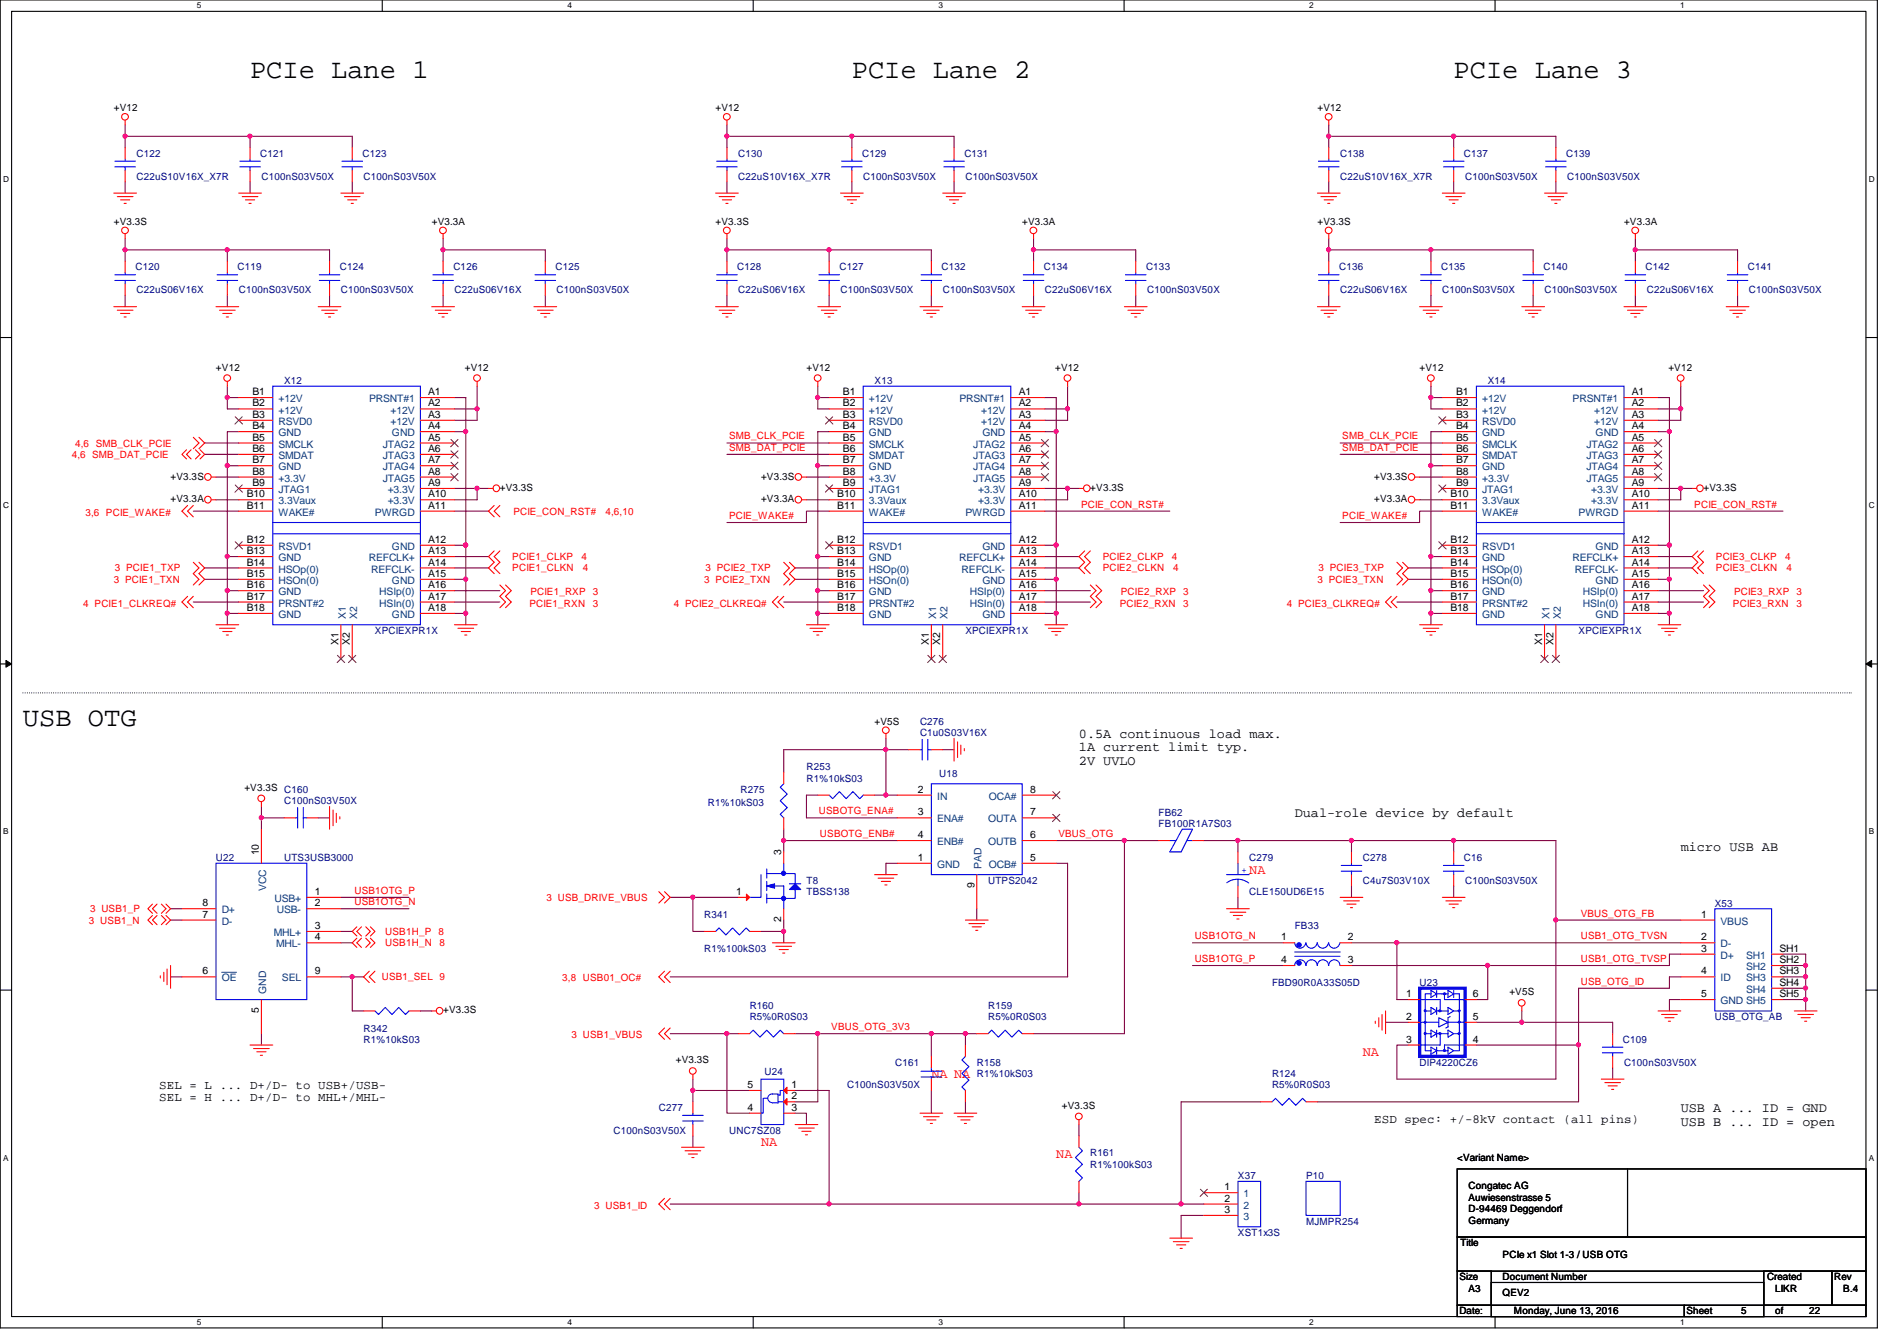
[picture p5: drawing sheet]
<svg xmlns="http://www.w3.org/2000/svg" width="297mm" height="210mm" viewBox="0 0 297 210" stroke-linecap="round" stroke-linejoin="round" font-family="sans-serif">
<defs><g id="words">
<g font-size="4.2">
<text x="39.2" y="12.3">PCIe Lane 1</text>
<text x="133.4" y="12.3">PCIe Lane 2</text>
<text x="227.6" y="12.3">PCIe Lane 3</text>
<text x="3.6" y="113.6">USB OTG</text>
</g>
<g font-size="2.1">
<text x="168.9" y="115.4">0.5A continuous load max.</text>
<text x="168.9" y="117.6">1A current limit typ.</text>
<text x="168.9" y="119.7">2V UVLO</text>
<text x="202.7" y="127.9">Dual-role device by default</text>
<text x="263.2" y="133.2">micro USB AB</text>
<text x="263.2" y="174.1">USB A ... ID = GND</text>
<text x="263.2" y="176.2">USB B ... ID = open</text>
</g>
<g font-size="2.1" fill="#f00">
<text x="195.6" y="136.8">NA</text>
<text x="213.4" y="165.2">NA</text>
<text x="145.8" y="168.8">NA NA</text>
<text x="119.2" y="179.5">NA</text>
<text x="165.4" y="181.2">NA</text>
</g>
<g font-size="1.9">
<text x="24.9" y="170.4">SEL = L ... D+/D- to USB+/USB-</text>
<text x="24.9" y="172.4">SEL = H ... D+/D- to MHL+/MHL-</text>
<text x="215.2" y="175.8">ESD spec: +/-8kV contact (all pins)</text>
</g>
<g font-size="1.6">
<text x="17.8" y="17.4">+V12</text>
<text x="112.1" y="17.4">+V12</text>
<text x="206.3" y="17.4">+V12</text>
<text x="17.8" y="35.2">+V3.3S</text>
<text x="67.6" y="35.2">+V3.3A</text>
<text x="112.1" y="35.2">+V3.3S</text>
<text x="160.1" y="35.2">+V3.3A</text>
<text x="206.3" y="35.2">+V3.3S</text>
<text x="254.3" y="35.2">+V3.3A</text>
<text x="33.8" y="58">+V12</text>
<text x="72.8" y="58">+V12</text>
<text x="126.3" y="58">+V12</text>
<text x="165.2" y="58">+V12</text>
<text x="222.3" y="58">+V12</text>
<text x="261.2" y="58">+V12</text>
<text x="39.5" y="61.8">B1</text>
<text x="39.5" y="63.6">B2</text>
<text x="39.5" y="65.4">B3</text>
<text x="67.1" y="63.6">A2</text>
<text x="67.1" y="65.4">A3</text>
<text x="67.1" y="61.8">A1</text>
<text x="132" y="61.8">B1</text>
<text x="132" y="63.6">B2</text>
<text x="132" y="65.4">B3</text>
<text x="159.5" y="63.6">A2</text>
<text x="159.5" y="65.4">A3</text>
<text x="159.5" y="61.8">A1</text>
<text x="228" y="61.8">B1</text>
<text x="228" y="63.6">B2</text>
<text x="228" y="65.4">B3</text>
<text x="255.5" y="63.6">A2</text>
<text x="255.5" y="65.4">A3</text>
<text x="255.5" y="61.8">A1</text>
<text x="39.5" y="67.2">B4</text>
<text x="39.5" y="69">B5</text>
<text x="39.5" y="70.7">B6</text>
<text x="67.1" y="67.2">A4</text>
<text x="67.1" y="69">A5</text>
<text x="67.1" y="70.7">A6</text>
<text x="132" y="67.2">B4</text>
<text x="132" y="69">B5</text>
<text x="132" y="70.7">B6</text>
<text x="159.5" y="67.2">A4</text>
<text x="159.5" y="69">A5</text>
<text x="159.5" y="70.7">A6</text>
<text x="228" y="67.2">B4</text>
<text x="228" y="69">B5</text>
<text x="228" y="70.7">B6</text>
<text x="255.5" y="67.2">A4</text>
<text x="255.5" y="69">A5</text>
<text x="255.5" y="70.7">A6</text>
<text x="26.7" y="75.1">+V3.3S</text>
<text x="38.6" y="77.9">B10</text>
<text x="39.5" y="72.5">B7</text>
<text x="39.5" y="74.3">B8</text>
<text x="39.5" y="76.1">B9</text>
<text x="67.1" y="72.5">A7</text>
<text x="67.1" y="74.3">A8</text>
<text x="67.1" y="76.1">A9</text>
<text x="67.1" y="77.9">A10</text>
<text x="78.3" y="76.8">+V3.3S</text>
<text x="119.2" y="75.1">+V3.3S</text>
<text x="131.1" y="77.9">B10</text>
<text x="132" y="72.5">B7</text>
<text x="132" y="74.3">B8</text>
<text x="132" y="76.1">B9</text>
<text x="159.5" y="72.5">A7</text>
<text x="159.5" y="74.3">A8</text>
<text x="159.5" y="76.1">A9</text>
<text x="159.5" y="77.9">A10</text>
<text x="170.7" y="76.8">+V3.3S</text>
<text x="215.2" y="75.1">+V3.3S</text>
<text x="227.1" y="77.9">B10</text>
<text x="228" y="72.5">B7</text>
<text x="228" y="74.3">B8</text>
<text x="228" y="76.1">B9</text>
<text x="255.5" y="72.5">A7</text>
<text x="255.5" y="74.3">A8</text>
<text x="255.5" y="76.1">A9</text>
<text x="255.5" y="77.9">A10</text>
<text x="266.7" y="76.8">+V3.3S</text>
<text x="26.7" y="78.6">+V3.3A</text>
<text x="38.6" y="79.6">B11</text>
<text x="67.1" y="79.6">A11</text>
<text x="119.2" y="78.6">+V3.3A</text>
<text x="131.1" y="79.6">B11</text>
<text x="159.5" y="79.6">A11</text>
<text x="215.2" y="78.6">+V3.3A</text>
<text x="227.1" y="79.6">B11</text>
<text x="255.5" y="79.6">A11</text>
<text x="38.6" y="85">B12</text>
<text x="38.6" y="86.7">B13</text>
<text x="38.6" y="88.5">B14</text>
<text x="67.1" y="85">A12</text>
<text x="67.1" y="88.5">A14</text>
<text x="67.1" y="86.7">A13</text>
<text x="131.1" y="85">B12</text>
<text x="131.1" y="86.7">B13</text>
<text x="131.1" y="88.5">B14</text>
<text x="159.5" y="85">A12</text>
<text x="159.5" y="88.5">A14</text>
<text x="159.5" y="86.7">A13</text>
<text x="227.1" y="85">B12</text>
<text x="227.1" y="86.7">B13</text>
<text x="227.1" y="88.5">B14</text>
<text x="255.5" y="85">A12</text>
<text x="255.5" y="88.5">A14</text>
<text x="255.5" y="86.7">A13</text>
<text x="38.6" y="90.3">B15</text>
<text x="38.6" y="92.1">B16</text>
<text x="38.6" y="93.9">B17</text>
<text x="38.6" y="95.6">B18</text>
<text x="67.1" y="90.3">A15</text>
<text x="67.1" y="95.6">A18</text>
<text x="67.1" y="92.1">A16</text>
<text x="67.1" y="93.9">A17</text>
<text x="131.1" y="90.3">B15</text>
<text x="131.1" y="92.1">B16</text>
<text x="131.1" y="93.9">B17</text>
<text x="131.1" y="95.6">B18</text>
<text x="159.5" y="90.3">A15</text>
<text x="159.5" y="95.6">A18</text>
<text x="159.5" y="92.1">A16</text>
<text x="159.5" y="93.9">A17</text>
<text x="227.1" y="90.3">B15</text>
<text x="227.1" y="92.1">B16</text>
<text x="227.1" y="93.9">B17</text>
<text x="227.1" y="95.6">B18</text>
<text x="255.5" y="90.3">A15</text>
<text x="255.5" y="95.6">A18</text>
<text x="255.5" y="92.1">A16</text>
<text x="255.5" y="93.9">A17</text>
<text x="53" y="101" transform="rotate(-90 53 101)">X1</text>
<text x="54.8" y="101" transform="rotate(-90 54.8 101)">X2</text>
<text x="145.5" y="101" transform="rotate(-90 145.5 101)">X1</text>
<text x="147.2" y="101" transform="rotate(-90 147.2 101)">X2</text>
<text x="241.5" y="101" transform="rotate(-90 241.5 101)">X1</text>
<text x="243.2" y="101" transform="rotate(-90 243.2 101)">X2</text>
<text x="136.9" y="113.5">+V5S</text>
<text x="38.3" y="123.8">+V3.3S C160</text>
<text x="143.7" y="124.1">2</text>
<text x="161.3" y="124.1">8</text>
<text x="143.7" y="127.6">3</text>
<text x="143.7" y="131.2">4</text>
<text x="161.3" y="127.6">7</text>
<text x="161.3" y="131.2">6</text>
<text x="40.6" y="133.9" transform="rotate(-90 40.6 133.9)">10</text>
<text x="122.3" y="133.9" transform="rotate(-90 122.3 133.9)">3</text>
<text x="143.7" y="134.7">1</text>
<text x="161.3" y="134.7">5</text>
<text x="31.7" y="143.6">7</text>
<text x="31.7" y="141.9">8</text>
<text x="49.3" y="140.1">1</text>
<text x="49.3" y="141.9">2</text>
<text x="115.3" y="140.1">1</text>
<text x="152.6" y="139" transform="rotate(-90 152.6 139)">9</text>
<text x="266.4" y="143.6">1</text>
<text x="49.3" y="145.4">3</text>
<text x="49.3" y="147.2">4</text>
<text x="122.3" y="144.4" transform="rotate(-90 122.3 144.4)">2</text>
<text x="200.6" y="147.2">1</text>
<text x="211.1" y="147.2">2</text>
<text x="266.4" y="147.2">2</text>
<text x="266.4" y="149">3</text>
<text x="278.6" y="149">SH1</text>
<text x="31.7" y="152.5">6</text>
<text x="49.3" y="152.5">9</text>
<text x="200.6" y="150.7">4</text>
<text x="211.1" y="150.7">3</text>
<text x="236.3" y="155.8">+V5S</text>
<text x="266.4" y="152.5">4</text>
<text x="278.6" y="150.7">SH2</text>
<text x="278.6" y="152.5">SH3</text>
<text x="278.6" y="154.3">SH4</text>
<text x="40.6" y="158.6" transform="rotate(-90 40.6 158.6)">5</text>
<text x="69.4" y="158.6">+V3.3S</text>
<text x="220.2" y="156.1">1</text>
<text x="220.2" y="159.6">2</text>
<text x="230.6" y="159.6">5</text>
<text x="230.6" y="156.1">6</text>
<text x="266.4" y="156.1">5</text>
<text x="278.6" y="156.1">SH5</text>
<text x="105.8" y="166.5">+V3.3S</text>
<text x="220.2" y="163.2">3</text>
<text x="230.6" y="163.2">4</text>
<text x="117" y="173.9">4</text>
<text x="117" y="170.3">5</text>
<text x="123.9" y="170.3">1</text>
<text x="123.9" y="172.1">2</text>
<text x="123.9" y="173.9">3</text>
<text x="166.3" y="173.6">+V3.3S</text>
<text x="228.2" y="181.7">&lt;Variant Name&gt;</text>
<text x="191.7" y="186.3">1</text>
<text x="191.7" y="188.1">2</text>
<text x="191.7" y="189.9">3</text>
<text x="230" y="186.2">Congatec AG</text>
<text x="230" y="188">Auwiesenstrasse 5</text>
<text x="230" y="189.7">D-94469 Deggendorf</text>
<text x="230" y="191.5">Germany</text>
<text x="228.7" y="195.1">Title</text>
<text x="235.3" y="196.8">PCIe x1 Slot 1-3 / USB OTG</text>
<text x="228.5" y="200.4">Size</text>
<text x="230" y="202.2">A3</text>
<text x="235.3" y="200.4">Document Number</text>
<text x="235.3" y="202.9">QEV2</text>
<text x="276.7" y="200.4">Created</text>
<text x="278" y="202.2">LIKR</text>
<text x="287.2" y="200.4">Rev</text>
<text x="288.6" y="202.2">B.4</text>
<text x="228.5" y="205.7">Date:</text>
<text x="237.1" y="205.7">Monday, June 13, 2016</text>
<text x="264.1" y="205.7">Sheet</text>
<text x="272.6" y="205.7">5</text>
<text x="278" y="205.7">of</text>
<text x="283.3" y="205.7">22</text>
</g>
<g font-size="1.6" fill="#000080">
<text x="21.4" y="24.6">C122</text>
<text x="21.4" y="28.1">C22uS10V16X_X7R</text>
<text x="40.8" y="24.6">C121</text>
<text x="40.9" y="28.1">C100nS03V50X</text>
<text x="56.8" y="24.6">C123</text>
<text x="56.9" y="28.1">C100nS03V50X</text>
<text x="115.6" y="24.6">C130</text>
<text x="115.6" y="28.1">C22uS10V16X_X7R</text>
<text x="135" y="24.6">C129</text>
<text x="135.2" y="28.1">C100nS03V50X</text>
<text x="151" y="24.6">C131</text>
<text x="151.2" y="28.1">C100nS03V50X</text>
<text x="209.8" y="24.6">C138</text>
<text x="209.8" y="28.1">C22uS10V16X_X7R</text>
<text x="229.2" y="24.6">C137</text>
<text x="229.4" y="28.1">C100nS03V50X</text>
<text x="245.2" y="24.6">C139</text>
<text x="245.4" y="28.1">C100nS03V50X</text>
<text x="21.2" y="42.3">C120</text>
<text x="21.4" y="45.9">C22uS06V16X</text>
<text x="37.2" y="42.3">C119</text>
<text x="37.4" y="45.9">C100nS03V50X</text>
<text x="53.2" y="42.3">C124</text>
<text x="53.4" y="45.9">C100nS03V50X</text>
<text x="71" y="42.3">C126</text>
<text x="71.2" y="45.9">C22uS06V16X</text>
<text x="87" y="42.3">C125</text>
<text x="87.2" y="45.9">C100nS03V50X</text>
<text x="115.4" y="42.3">C128</text>
<text x="115.6" y="45.9">C22uS06V16X</text>
<text x="131.4" y="42.3">C127</text>
<text x="131.6" y="45.9">C100nS03V50X</text>
<text x="147.4" y="42.3">C132</text>
<text x="147.6" y="45.9">C100nS03V50X</text>
<text x="163.4" y="42.3">C134</text>
<text x="163.6" y="45.9">C22uS06V16X</text>
<text x="179.4" y="42.3">C133</text>
<text x="179.6" y="45.9">C100nS03V50X</text>
<text x="209.7" y="42.3">C136</text>
<text x="209.8" y="45.9">C22uS06V16X</text>
<text x="225.7" y="42.3">C135</text>
<text x="225.8" y="45.9">C100nS03V50X</text>
<text x="241.7" y="42.3">C140</text>
<text x="241.8" y="45.9">C100nS03V50X</text>
<text x="257.7" y="42.3">C142</text>
<text x="257.8" y="45.9">C22uS06V16X</text>
<text x="273.7" y="42.3">C141</text>
<text x="273.9" y="45.9">C100nS03V50X</text>
<text x="44.5" y="60.1">X12</text>
<text x="136.9" y="60.1">X13</text>
<text x="233" y="60.1">X14</text>
<text x="58.7" y="99.2">XPCIEXPR1X</text>
<text x="151.2" y="99.2">XPCIEXPR1X</text>
<text x="247.2" y="99.2">XPCIEXPR1X</text>
<text x="144.1" y="113.5">C276</text>
<text x="144.1" y="115.2">C1u0S03V16X</text>
<text x="44.5" y="125.9">C100nS03V50X</text>
<text x="115.9" y="124.1">R275</text>
<text x="126.3" y="120.6">R253</text>
<text x="126.3" y="122.3">R1%10kS03</text>
<text x="147.1" y="121.6">U18</text>
<text x="110.8" y="126.2">R1%10kS03</text>
<text x="181.4" y="127.7">FB62</text>
<text x="181.4" y="129.5">FB100R1A7S03</text>
<text x="33.8" y="134.8">U22</text>
<text x="44.5" y="134.8">UTS3USB3000</text>
<text x="195.6" y="134.8">C279</text>
<text x="213.4" y="134.8">C278</text>
<text x="229.2" y="134.8">C16</text>
<text x="110.3" y="143.7">R341</text>
<text x="126.3" y="138.3">T8</text>
<text x="126.3" y="140.1">TBSS138</text>
<text x="154.7" y="138.3">UTPS2042</text>
<text x="195.6" y="140.1">CLE150UD6E15</text>
<text x="213.4" y="138.3">C4u7S03V10X</text>
<text x="229.4" y="138.3">C100nS03V50X</text>
<text x="268.5" y="141.9">X53</text>
<text x="110.3" y="149">R1%100kS03</text>
<text x="202.7" y="145.5">FB33</text>
<text x="199.2" y="154.3">FBD90R0A33S05D</text>
<text x="222.3" y="154.3">U23</text>
<text x="56.9" y="161.5">R342</text>
<text x="117.4" y="157.9">R160</text>
<text x="117.4" y="159.7">R5%0R0S03</text>
<text x="154.7" y="157.9">R159</text>
<text x="154.7" y="159.7">R5%0R0S03</text>
<text x="268.5" y="159.7">USB_OTG_AB</text>
<text x="56.9" y="163.2">R1%10kS03</text>
<text x="140.2" y="166.8">C161</text>
<text x="152.9" y="166.8">R158</text>
<text x="222.3" y="166.8">DIP4220CZ6</text>
<text x="254.1" y="163.2">C109</text>
<text x="254.3" y="166.8">C100nS03V50X</text>
<text x="103.2" y="173.9">C277</text>
<text x="119.7" y="168.2">U24</text>
<text x="132.7" y="170.3">C100nS03V50X</text>
<text x="152.9" y="168.6">R1%10kS03</text>
<text x="199.2" y="168.6">R124</text>
<text x="199.2" y="170.3">R5%0R0S03</text>
<text x="96.1" y="177.5">C100nS03V50X</text>
<text x="114.2" y="177.5">UNC7SZ08</text>
<text x="170.7" y="181">R161</text>
<text x="170.7" y="182.8">R1%100kS03</text>
<text x="193.8" y="184.6">X37</text>
<text x="204.5" y="184.6">P10</text>
<text x="204.5" y="191.7">MJMPR254</text>
<text x="193.8" y="193.5">XST1x3S</text>
</g>
<g font-size="1.6" fill="#004080">
<text x="43.6" y="62.9">+12V</text>
<text x="43.6" y="64.7">+12V</text>
<text x="57.8" y="62.9">PRSNT#1</text>
<text x="61.2" y="64.7">+12V</text>
<text x="136.1" y="62.9">+12V</text>
<text x="136.1" y="64.7">+12V</text>
<text x="150.2" y="62.9">PRSNT#1</text>
<text x="153.6" y="64.7">+12V</text>
<text x="232.1" y="62.9">+12V</text>
<text x="232.1" y="64.7">+12V</text>
<text x="246.2" y="62.9">PRSNT#1</text>
<text x="249.6" y="64.7">+12V</text>
<text x="43.6" y="66.5">RSVD0</text>
<text x="43.6" y="68.3">GND</text>
<text x="43.6" y="70.1">SMCLK</text>
<text x="43.6" y="71.8">SMDAT</text>
<text x="59.9" y="70.1">JTAG2</text>
<text x="59.9" y="71.8">JTAG3</text>
<text x="61.2" y="66.5">+12V</text>
<text x="61.4" y="68.3">GND</text>
<text x="136.1" y="66.5">RSVD0</text>
<text x="136.1" y="68.3">GND</text>
<text x="136.1" y="70.1">SMCLK</text>
<text x="136.1" y="71.8">SMDAT</text>
<text x="152.4" y="70.1">JTAG2</text>
<text x="152.4" y="71.8">JTAG3</text>
<text x="153.6" y="66.5">+12V</text>
<text x="153.8" y="68.3">GND</text>
<text x="232.1" y="66.5">RSVD0</text>
<text x="232.1" y="68.3">GND</text>
<text x="232.1" y="70.1">SMCLK</text>
<text x="232.1" y="71.8">SMDAT</text>
<text x="248.4" y="70.1">JTAG2</text>
<text x="248.4" y="71.8">JTAG3</text>
<text x="249.6" y="66.5">+12V</text>
<text x="249.8" y="68.3">GND</text>
<text x="43.6" y="73.6">GND</text>
<text x="43.6" y="75.4">+3.3V</text>
<text x="43.6" y="77.2">JTAG1</text>
<text x="59.9" y="73.6">JTAG4</text>
<text x="59.9" y="75.4">JTAG5</text>
<text x="60.7" y="77.2">+3.3V</text>
<text x="136.1" y="73.6">GND</text>
<text x="136.1" y="75.4">+3.3V</text>
<text x="136.1" y="77.2">JTAG1</text>
<text x="152.4" y="73.6">JTAG4</text>
<text x="152.4" y="75.4">JTAG5</text>
<text x="153.2" y="77.2">+3.3V</text>
<text x="232.1" y="73.6">GND</text>
<text x="232.1" y="75.4">+3.3V</text>
<text x="232.1" y="77.2">JTAG1</text>
<text x="248.4" y="73.6">JTAG4</text>
<text x="248.4" y="75.4">JTAG5</text>
<text x="249.2" y="77.2">+3.3V</text>
<text x="43.6" y="79">3.3Vaux</text>
<text x="43.6" y="80.7">WAKE#</text>
<text x="58.7" y="80.7">PWRGD</text>
<text x="60.7" y="79">+3.3V</text>
<text x="136.1" y="79">3.3Vaux</text>
<text x="136.1" y="80.7">WAKE#</text>
<text x="151.2" y="80.7">PWRGD</text>
<text x="153.2" y="79">+3.3V</text>
<text x="232.1" y="79">3.3Vaux</text>
<text x="232.1" y="80.7">WAKE#</text>
<text x="247.2" y="80.7">PWRGD</text>
<text x="249.2" y="79">+3.3V</text>
<text x="43.6" y="86.1">RSVD1</text>
<text x="43.6" y="87.8">GND</text>
<text x="43.6" y="89.6">HSOp(0)</text>
<text x="57.7" y="87.8">REFCLK+</text>
<text x="58.1" y="89.6">REFCLK-</text>
<text x="61.4" y="86.1">GND</text>
<text x="136.1" y="86.1">RSVD1</text>
<text x="136.1" y="87.8">GND</text>
<text x="136.1" y="89.6">HSOp(0)</text>
<text x="150.2" y="87.8">REFCLK+</text>
<text x="150.6" y="89.6">REFCLK-</text>
<text x="153.8" y="86.1">GND</text>
<text x="232.1" y="86.1">RSVD1</text>
<text x="232.1" y="87.8">GND</text>
<text x="232.1" y="89.6">HSOp(0)</text>
<text x="246.2" y="87.8">REFCLK+</text>
<text x="246.6" y="89.6">REFCLK-</text>
<text x="249.8" y="86.1">GND</text>
<text x="43.6" y="91.4">HSOn(0)</text>
<text x="43.6" y="93.2">GND</text>
<text x="43.6" y="95">PRSNT#2</text>
<text x="59.4" y="93.2">HSIp(0)</text>
<text x="59.4" y="95">HSIn(0)</text>
<text x="61.4" y="91.4">GND</text>
<text x="136.1" y="91.4">HSOn(0)</text>
<text x="136.1" y="93.2">GND</text>
<text x="136.1" y="95">PRSNT#2</text>
<text x="151.8" y="93.2">HSIp(0)</text>
<text x="151.8" y="95">HSIn(0)</text>
<text x="153.8" y="91.4">GND</text>
<text x="232.1" y="91.4">HSOn(0)</text>
<text x="232.1" y="93.2">GND</text>
<text x="232.1" y="95">PRSNT#2</text>
<text x="247.9" y="93.2">HSIp(0)</text>
<text x="247.9" y="95">HSIn(0)</text>
<text x="249.8" y="91.4">GND</text>
<text x="43.6" y="96.7">GND</text>
<text x="54.1" y="96.9" transform="rotate(-90 54.1 96.9)">X1</text>
<text x="55.9" y="96.9" transform="rotate(-90 55.9 96.9)">X2</text>
<text x="61.4" y="96.7">GND</text>
<text x="136.1" y="96.7">GND</text>
<text x="146.6" y="96.9" transform="rotate(-90 146.6 96.9)">X1</text>
<text x="148.4" y="96.9" transform="rotate(-90 148.4 96.9)">X2</text>
<text x="153.8" y="96.7">GND</text>
<text x="232.1" y="96.7">GND</text>
<text x="242.6" y="96.9" transform="rotate(-90 242.6 96.9)">X1</text>
<text x="244.4" y="96.9" transform="rotate(-90 244.4 96.9)">X2</text>
<text x="249.8" y="96.7">GND</text>
<text x="146.7" y="125.2">IN</text>
<text x="154.8" y="125.2">OCA#</text>
<text x="146.7" y="128.7">ENA#</text>
<text x="154.7" y="128.7">OUTA</text>
<text x="146.7" y="132.3">ENB#</text>
<text x="146.7" y="135.8">GND</text>
<text x="153.7" y="136" transform="rotate(-90 153.7 136)">PAD</text>
<text x="154.7" y="132.3">OUTB</text>
<text x="154.8" y="135.8">OCB#</text>
<text x="34.7" y="143">D+</text>
<text x="41.7" y="139.5" transform="rotate(-90 41.7 139.5)">VCC</text>
<text x="43" y="141.2">USB+</text>
<text x="43.3" y="143">USB-</text>
<text x="34.7" y="144.7">D-</text>
<text x="42.9" y="146.5">MHL+</text>
<text x="43.3" y="148.3">MHL-</text>
<text x="269.4" y="144.7">VBUS</text>
<text x="269.4" y="148.3">D-</text>
<text x="34.7" y="153.6">OE</text>
<text x="41.7" y="155.6" transform="rotate(-90 41.7 155.6)">GND</text>
<text x="44.2" y="153.6">SEL</text>
<text x="269.4" y="150.1">D+</text>
<text x="269.4" y="153.6">ID</text>
<text x="273.4" y="150.1">SH1</text>
<text x="273.4" y="151.8">SH2</text>
<text x="273.4" y="153.6">SH3</text>
<text x="273.4" y="155.4">SH4</text>
<text x="269.4" y="157.2">GND SH5</text>
<text x="194.7" y="187.4">1</text>
<text x="194.7" y="189.2">2</text>
<text x="194.7" y="191">3</text>
</g>
<g font-size="1.6" fill="#f00">
<text x="11.3" y="71.7">4,6 SMB_DAT_PCIE</text>
<text x="11.8" y="69.9">4,6 SMB_CLK_PCIE</text>
<text x="114.2" y="68.8">SMB_CLK_PCIE</text>
<text x="114.2" y="70.6">SMB_DAT_PCIE</text>
<text x="210.2" y="68.8">SMB_CLK_PCIE</text>
<text x="210.2" y="70.6">SMB_DAT_PCIE</text>
<text x="13.4" y="80.7">3,6 PCIE_WAKE#</text>
<text x="80.4" y="80.6">PCIE_CON_RST#</text>
<text x="94.8" y="80.6">4,6,10</text>
<text x="114.2" y="81.2">PCIE_WAKE#</text>
<text x="169.3" y="79.5">PCIE_CON_RST#</text>
<text x="210.2" y="81.2">PCIE_WAKE#</text>
<text x="265.3" y="79.5">PCIE_CON_RST#</text>
<text x="18" y="89.5">3 PCIE1_TXP</text>
<text x="80.2" y="87.7">PCIE1_CLKP</text>
<text x="80.2" y="89.5">PCIE1_CLKN</text>
<text x="91.1" y="87.7">4</text>
<text x="91.3" y="89.5">4</text>
<text x="110.4" y="89.5">3 PCIE2_TXP</text>
<text x="172.7" y="87.7">PCIE2_CLKP</text>
<text x="172.7" y="89.5">PCIE2_CLKN</text>
<text x="183.5" y="87.7">4</text>
<text x="183.7" y="89.5">4</text>
<text x="206.5" y="89.5">3 PCIE3_TXP</text>
<text x="268.7" y="87.7">PCIE3_CLKP</text>
<text x="268.7" y="89.5">PCIE3_CLKN</text>
<text x="279.5" y="87.7">4</text>
<text x="279.7" y="89.5">4</text>
<text x="13" y="95">4 PCIE1_CLKREQ#</text>
<text x="17.8" y="91.2">3 PCIE1_TXN</text>
<text x="82.9" y="95">PCIE1_RXN</text>
<text x="83.1" y="93.2">PCIE1_RXP</text>
<text x="92.8" y="95">3</text>
<text x="92.8" y="93.2">3</text>
<text x="105.5" y="95">4 PCIE2_CLKREQ#</text>
<text x="110.3" y="91.2">3 PCIE2_TXN</text>
<text x="175.3" y="95">PCIE2_RXN</text>
<text x="175.5" y="93.2">PCIE2_RXP</text>
<text x="185.3" y="93.2">3</text>
<text x="185.3" y="95">3</text>
<text x="201.5" y="95">4 PCIE3_CLKREQ#</text>
<text x="206.3" y="91.2">3 PCIE3_TXN</text>
<text x="271.4" y="95">PCIE3_RXN</text>
<text x="271.5" y="93.2">PCIE3_RXP</text>
<text x="281.3" y="93.2">3</text>
<text x="281.3" y="95">3</text>
<text x="128.2" y="127.5">USBOTG_ENA#</text>
<text x="128.4" y="131">USBOTG_ENB#</text>
<text x="165.7" y="131">VBUS_OTG</text>
<text x="14.1" y="142.8">3 USB1_P</text>
<text x="55.5" y="139.9">USB1OTG_P</text>
<text x="55.5" y="141.7">USB1OTG_N</text>
<text x="85.6" y="141">3 USB_DRIVE_VBUS</text>
<text x="247.5" y="143.5">VBUS_OTG_FB</text>
<text x="13.9" y="144.6">3 USB1_N</text>
<text x="60.3" y="146.3">USB1H_P</text>
<text x="60.3" y="148.1">USB1H_N</text>
<text x="68.7" y="146.3">8</text>
<text x="68.8" y="148.1">8</text>
<text x="187.1" y="147">USB1OTG_N</text>
<text x="247.5" y="147">USB1_OTG_TVSN</text>
<text x="59.8" y="153.5">USB1_SEL 9</text>
<text x="88.1" y="153.6">3,8 USB01_OC#</text>
<text x="187.1" y="150.6">USB1OTG_P</text>
<text x="247.5" y="150.6">USB1_OTG_TVSP</text>
<text x="247.5" y="154.1">USB_OTG_ID</text>
<text x="130.2" y="161.2">VBUS_OTG_3V3</text>
<text x="89.5" y="162.5">3 USB1_VBUS</text>
<text x="93" y="189.2">3 USB1_ID</text>
</g>
<text font-size="1.6" fill="#00f" x="194.4" y="136.7">+</text>
<g font-size="1.3">
<text x="30.8" y="1.3">5</text>
<text x="88.9" y="1.3">4</text>
<text x="146.9" y="1.3">3</text>
<text x="205" y="1.3">2</text>
<text x="263.1" y="1.3">1</text>
<text x=".5" y="28.4">D</text>
<text x="292.6" y="28.4">D</text>
<text x=".5" y="79.5">C</text>
<text x="292.6" y="79.5">C</text>
<text x=".5" y="130.6">B</text>
<text x="292.6" y="130.6">B</text>
<text x=".5" y="181.7">A</text>
<text x="292.6" y="181.7">A</text>
<text x="30.8" y="207.4">5</text>
<text x="88.9" y="207.4">4</text>
<text x="146.9" y="207.4">3</text>
<text x="205" y="207.4">2</text>
<text x="263.1" y="207.4">1</text>
</g>
</g></defs>
<path d="M0 0h294v207.9h-294zM1.8 1.8h290.4v204.3h-290.4z" fill="none" stroke="#000" stroke-width=".17"/>
<g fill="#fff">
<path d="M30.8 .2h.7v1.4h-.7z"/>
<path d="M30.8 206.2h.7v1.4h-.7z"/>
</g>
<path d="M59.9 0v1.8M59.9 206.1v1.8" fill="none" stroke="#000" stroke-width=".17"/>
<g fill="#fff">
<path d="M88.9 .2h.6v1.4h-.6z"/>
<path d="M88.9 206.2h.6v1.4h-.6z"/>
</g>
<path d="M117.9 0v1.8M117.9 206.1v1.8" fill="none" stroke="#000" stroke-width=".17"/>
<g fill="#fff">
<path d="M146.9 .2h.7v1.4h-.7z"/>
<path d="M146.9 206.2h.7v1.4h-.7z"/>
</g>
<path d="M176 0v1.8M176 206.1v1.8" fill="none" stroke="#000" stroke-width=".17"/>
<g fill="#fff">
<path d="M205 .2h.7v1.4h-.7z"/>
<path d="M205 206.2h.7v1.4h-.7z"/>
</g>
<path d="M234.1 0v1.8M234.1 206.1v1.8" fill="none" stroke="#000" stroke-width=".17"/>
<g fill="#fff">
<path d="M263.1 .2h.7v1.4h-.7z"/>
<path d="M263.1 206.2h.7v1.4h-.7z"/>
<path d="M.5 27.3h.9v1.4h-.9z"/>
<path d="M292.6 27.3h.9v1.4h-.9z"/>
<path d="M.5 78.4h.9v1.4h-.9z"/>
<path d="M292.6 78.4h.9v1.4h-.9z"/>
</g>
<path d="M0 52.8h1.8M292.2 52.8h1.8" fill="none" stroke="#000" stroke-width=".17"/>
<g fill="#fff">
<path d="M.5 129.5h.8v1.4h-.8z"/>
<path d="M292.6 129.5h.9v1.4h-.9z"/>
</g>
<path d="M0 103.9h1.8M292.2 103.9h1.8" fill="none" stroke="#000" stroke-width=".17"/>
<path d="M.9 103.4l.9 .5-.9 .5zM292.2 103.9l.9-.5v1z" fill="#000"/>
<path d="M.9 103.4l.9 .5-.9 .5zM292.2 103.9l.9-.5v1z" fill="none" stroke="#000" stroke-width=".16"/>
<g fill="#fff">
<path d="M.5 180.5h.8v1.4h-.8z"/>
<path d="M292.6 180.5h.9v1.4h-.9z"/>
</g>
<path d="M0 155h1.8M292.2 155h1.8" fill="none" stroke="#000" stroke-width=".17"/>
<path d="M3.6 108.5h286.3M289.9 108.5h.1" fill="none" stroke="#000" stroke-width=".17" stroke-dasharray="0 .3"/>
<path d="M19.6 39.1h16M19.6 37.3v1.8M19.6 39.1v1.8" fill="none" stroke="#800040" stroke-width=".17"/>
<circle cx="35.6" cy="39.1" r=".32" fill="#f0f"/>
<circle cx="35.6" cy="39.1" r=".32" fill="none" stroke="#f0f" stroke-width=".17"/>
<circle cx="19.6" cy="39.1" r=".32" fill="#f0f"/>
<circle cx="19.6" cy="39.1" r=".32" fill="none" stroke="#f0f" stroke-width=".17"/>
<path d="M19.6 28.4v1.8M35.6 39.1v1.8M39.2 28.4v1.8M39.2 21.3h-19.6v1.8M19.6 46.2v1.8M35.6 46.2v1.8" fill="none" stroke="#800040" stroke-width=".17"/>
<circle cx="39.1" cy="21.3" r=".32" fill="#f0f"/>
<circle cx="39.1" cy="21.3" r=".32" fill="none" stroke="#f0f" stroke-width=".17"/>
<circle cx="19.6" cy="21.3" r=".32" fill="#f0f"/>
<circle cx="19.6" cy="21.3" r=".32" fill="none" stroke="#f0f" stroke-width=".17"/>
<path d="M19.6 19.6v1.7M35.6 39.1h16v1.8M39.2 23.1v-1.8h16v1.8M55.2 28.4v1.8M69.4 37.3v1.8M69.4 39.1v1.8M69.4 39.1h16M51.6 46.2v1.8" fill="none" stroke="#800040" stroke-width=".17"/>
<circle cx="69.4" cy="39.1" r=".32" fill="#f0f"/>
<circle cx="69.4" cy="39.1" r=".32" fill="none" stroke="#f0f" stroke-width=".17"/>
<path d="M85.4 39.1v1.8M113.8 37.3v1.8M113.8 39.1v1.8M113.8 39.1h16M69.4 46.2v1.8M85.4 46.2v1.8" fill="none" stroke="#800040" stroke-width=".17"/>
<circle cx="129.8" cy="39.1" r=".32" fill="#f0f"/>
<circle cx="129.8" cy="39.1" r=".32" fill="none" stroke="#f0f" stroke-width=".17"/>
<circle cx="113.8" cy="39.1" r=".32" fill="#f0f"/>
<circle cx="113.8" cy="39.1" r=".32" fill="none" stroke="#f0f" stroke-width=".17"/>
<path d="M113.8 28.4v1.8M129.8 39.1v1.8M133.4 28.4v1.8M133.4 21.3h-19.6v1.8M113.8 46.2v1.8M129.8 46.2v1.8" fill="none" stroke="#800040" stroke-width=".17"/>
<circle cx="133.4" cy="21.3" r=".32" fill="#f0f"/>
<circle cx="133.4" cy="21.3" r=".32" fill="none" stroke="#f0f" stroke-width=".17"/>
<circle cx="113.8" cy="21.3" r=".32" fill="#f0f"/>
<circle cx="113.8" cy="21.3" r=".32" fill="none" stroke="#f0f" stroke-width=".17"/>
<path d="M113.8 19.6v1.7M129.8 39.1h16v1.8M133.4 23.1v-1.8h16v1.8M149.4 28.4v1.8M161.8 39.1h16M161.8 37.3v1.8M161.8 39.1v1.8M145.8 46.2v1.8" fill="none" stroke="#800040" stroke-width=".17"/>
<circle cx="161.8" cy="39.1" r=".32" fill="#f0f"/>
<circle cx="161.8" cy="39.1" r=".32" fill="none" stroke="#f0f" stroke-width=".17"/>
<path d="M177.8 39.1v1.8M208.1 39.1h16M208.1 37.3v1.8M208.1 39.1v1.8M161.8 46.2v1.8M177.8 46.2v1.8" fill="none" stroke="#800040" stroke-width=".17"/>
<circle cx="224" cy="39.1" r=".32" fill="#f0f"/>
<circle cx="224" cy="39.1" r=".32" fill="none" stroke="#f0f" stroke-width=".17"/>
<circle cx="208" cy="39.1" r=".32" fill="#f0f"/>
<circle cx="208" cy="39.1" r=".32" fill="none" stroke="#f0f" stroke-width=".17"/>
<path d="M208.1 28.4v1.8M224.1 39.1v1.8M227.6 28.4v1.8M227.6 21.3h-19.5v1.8M208.1 46.2v1.8M224.1 46.2v1.8" fill="none" stroke="#800040" stroke-width=".17"/>
<circle cx="227.6" cy="21.3" r=".32" fill="#f0f"/>
<circle cx="227.6" cy="21.3" r=".32" fill="none" stroke="#f0f" stroke-width=".17"/>
<circle cx="208" cy="21.3" r=".32" fill="#f0f"/>
<circle cx="208" cy="21.3" r=".32" fill="none" stroke="#f0f" stroke-width=".17"/>
<path d="M208.1 19.6v1.7M224.1 39.1h16v1.8M227.6 23.1v-1.8h16v1.8M243.6 28.4v1.8M256.1 37.3v1.8M256.1 39.1v1.8M256.1 39.1h16M240.1 46.2v1.8" fill="none" stroke="#800040" stroke-width=".17"/>
<circle cx="256" cy="39.1" r=".32" fill="#f0f"/>
<circle cx="256" cy="39.1" r=".32" fill="none" stroke="#f0f" stroke-width=".17"/>
<path d="M272.1 39.1v1.8M256.1 46.2v1.8M272.1 46.2v1.8M37.4 72.9h-1.8v14.2" fill="none" stroke="#800040" stroke-width=".17"/>
<circle cx="35.6" cy="72.9" r=".32" fill="#f0f"/>
<circle cx="35.6" cy="72.9" r=".32" fill="none" stroke="#f0f" stroke-width=".17"/>
<path d="M35.6 60.5v1.7h1.8M30.3 94.2h7.1" fill="none" stroke="#800040" stroke-width=".17"/>
<circle cx="35.6" cy="62.2" r=".32" fill="#f0f"/>
<circle cx="35.6" cy="62.2" r=".32" fill="none" stroke="#f0f" stroke-width=".17"/>
<path d="M32 69.3h5.4M32 71.1h5.4M33.8 78.2h3.6M35.6 62.2v1.8h1.8M30.3 80h7.1M35.6 92.5v3.5" fill="none" stroke="#800040" stroke-width=".17"/>
<circle cx="35.6" cy="92.4" r=".32" fill="#f0f"/>
<circle cx="35.6" cy="92.4" r=".32" fill="none" stroke="#f0f" stroke-width=".17"/>
<path d="M37.4 96h-1.8v1.8" fill="none" stroke="#800040" stroke-width=".17"/>
<circle cx="35.6" cy="96" r=".32" fill="#f0f"/>
<circle cx="35.6" cy="96" r=".32" fill="none" stroke="#f0f" stroke-width=".17"/>
<path d="M33.8 74.7h3.6M37.4 67.6h-1.8v5.3M37.4 87.1h-1.8v5.4" fill="none" stroke="#800040" stroke-width=".17"/>
<circle cx="35.6" cy="87.1" r=".32" fill="#f0f"/>
<circle cx="35.6" cy="87.1" r=".32" fill="none" stroke="#f0f" stroke-width=".17"/>
<path d="M71.2 62.2h1.7v5.4M74.7 60.5v3.5h-3.5M35.6 92.5h1.8M71.2 87.1h5.3" fill="none" stroke="#800040" stroke-width=".17"/>
<circle cx="74.7" cy="64" r=".32" fill="#f0f"/>
<circle cx="74.7" cy="64" r=".32" fill="none" stroke="#f0f" stroke-width=".17"/>
<path d="M74.7 76.5h1.8M74.7 64v1.8h-3.5M71.2 88.9h5.3M71.2 80h5.3" fill="none" stroke="#800040" stroke-width=".17"/>
<circle cx="74.7" cy="76.4" r=".32" fill="#f0f"/>
<circle cx="74.7" cy="76.4" r=".32" fill="none" stroke="#f0f" stroke-width=".17"/>
<path d="M71.2 67.6h1.7v17.7" fill="none" stroke="#800040" stroke-width=".17"/>
<circle cx="72.9" cy="85.3" r=".32" fill="#f0f"/>
<circle cx="72.9" cy="85.3" r=".32" fill="none" stroke="#f0f" stroke-width=".17"/>
<circle cx="72.9" cy="67.5" r=".32" fill="#f0f"/>
<circle cx="72.9" cy="67.5" r=".32" fill="none" stroke="#f0f" stroke-width=".17"/>
<path d="M71.2 85.3h1.7v5.4" fill="none" stroke="#800040" stroke-width=".17"/>
<circle cx="72.9" cy="85.3" r=".32" fill="#f0f"/>
<circle cx="72.9" cy="85.3" r=".32" fill="none" stroke="#f0f" stroke-width=".17"/>
<path d="M71.2 90.7h1.7M72.9 96v1.8" fill="none" stroke="#800040" stroke-width=".17"/>
<circle cx="72.9" cy="96" r=".32" fill="#f0f"/>
<circle cx="72.9" cy="96" r=".32" fill="none" stroke="#f0f" stroke-width=".17"/>
<path d="M72.9 90.7v5.3h-1.7" fill="none" stroke="#800040" stroke-width=".17"/>
<circle cx="72.9" cy="90.7" r=".32" fill="#f0f"/>
<circle cx="72.9" cy="90.7" r=".32" fill="none" stroke="#f0f" stroke-width=".17"/>
<g fill="none" stroke="#800040" stroke-width=".17">
<path d="M71.2 76.5h3.5v1.7h-3.5M113.8 69.3h16M113.8 71.1h16M129.8 72.9h-1.7v14.2M209.8 69.3h16M209.8 71.1h16M32 88.9h5.4M32 90.7h5.4M71.2 92.5h7.1M71.2 94.2h7.1M113.8 81.8h12.5M163.6 80h19.6"/>
<path d="M209.8 81.8h12.5M259.6 80h19.6"/>
</g>
<circle cx="128" cy="72.9" r=".32" fill="#f0f"/>
<circle cx="128" cy="72.9" r=".32" fill="none" stroke="#f0f" stroke-width=".17"/>
<path d="M128.1 60.5v1.7h1.7M122.7 94.2h7.1" fill="none" stroke="#800040" stroke-width=".17"/>
<circle cx="128" cy="62.2" r=".32" fill="#f0f"/>
<circle cx="128" cy="62.2" r=".32" fill="none" stroke="#f0f" stroke-width=".17"/>
<path d="M126.3 78.2h3.5M128.1 62.2v1.8h1.7M128.1 92.5v3.5" fill="none" stroke="#800040" stroke-width=".17"/>
<circle cx="128" cy="92.4" r=".32" fill="#f0f"/>
<circle cx="128" cy="92.4" r=".32" fill="none" stroke="#f0f" stroke-width=".17"/>
<path d="M129.8 96h-1.7v1.8" fill="none" stroke="#800040" stroke-width=".17"/>
<circle cx="128" cy="96" r=".32" fill="#f0f"/>
<circle cx="128" cy="96" r=".32" fill="none" stroke="#f0f" stroke-width=".17"/>
<path d="M126.3 74.7h3.5M129.8 67.6h-1.7v5.3M129.8 87.1h-1.7v5.4" fill="none" stroke="#800040" stroke-width=".17"/>
<circle cx="128" cy="87.1" r=".32" fill="#f0f"/>
<circle cx="128" cy="87.1" r=".32" fill="none" stroke="#f0f" stroke-width=".17"/>
<path d="M225.8 72.9h-1.7v14.2M124.5 88.9h5.3M124.5 90.7h5.3M128.1 92.5h1.7" fill="none" stroke="#800040" stroke-width=".17"/>
<circle cx="224" cy="72.9" r=".32" fill="#f0f"/>
<circle cx="224" cy="72.9" r=".32" fill="none" stroke="#f0f" stroke-width=".17"/>
<path d="M224.1 60.5v1.7h1.7M218.7 94.2h7.1" fill="none" stroke="#800040" stroke-width=".17"/>
<circle cx="224" cy="62.2" r=".32" fill="#f0f"/>
<circle cx="224" cy="62.2" r=".32" fill="none" stroke="#f0f" stroke-width=".17"/>
<path d="M222.3 78.2h3.5M224.1 62.2v1.8h1.7M224.1 92.5v3.5" fill="none" stroke="#800040" stroke-width=".17"/>
<circle cx="224" cy="92.4" r=".32" fill="#f0f"/>
<circle cx="224" cy="92.4" r=".32" fill="none" stroke="#f0f" stroke-width=".17"/>
<path d="M225.8 96h-1.7v1.8" fill="none" stroke="#800040" stroke-width=".17"/>
<circle cx="224" cy="96" r=".32" fill="#f0f"/>
<circle cx="224" cy="96" r=".32" fill="none" stroke="#f0f" stroke-width=".17"/>
<path d="M222.3 74.7h3.5M225.8 67.6h-1.7v5.3M225.8 87.1h-1.7v5.4" fill="none" stroke="#800040" stroke-width=".17"/>
<circle cx="224" cy="87.1" r=".32" fill="#f0f"/>
<circle cx="224" cy="87.1" r=".32" fill="none" stroke="#f0f" stroke-width=".17"/>
<path d="M163.6 62.2h1.8v5.4M167.2 60.5v3.5h-3.6M163.6 87.1h5.3M220.5 88.9h5.3M220.5 90.7h5.3M224.1 92.5h1.7" fill="none" stroke="#800040" stroke-width=".17"/>
<circle cx="167.1" cy="64" r=".32" fill="#f0f"/>
<circle cx="167.1" cy="64" r=".32" fill="none" stroke="#f0f" stroke-width=".17"/>
<path d="M167.2 64v1.8h-3.6M167.2 76.5h1.7M163.6 88.9h5.3" fill="none" stroke="#800040" stroke-width=".17"/>
<circle cx="167.1" cy="76.4" r=".32" fill="#f0f"/>
<circle cx="167.1" cy="76.4" r=".32" fill="none" stroke="#f0f" stroke-width=".17"/>
<path d="M163.6 67.6h1.8v17.7" fill="none" stroke="#800040" stroke-width=".17"/>
<circle cx="165.4" cy="85.3" r=".32" fill="#f0f"/>
<circle cx="165.4" cy="85.3" r=".32" fill="none" stroke="#f0f" stroke-width=".17"/>
<circle cx="165.4" cy="67.5" r=".32" fill="#f0f"/>
<circle cx="165.4" cy="67.5" r=".32" fill="none" stroke="#f0f" stroke-width=".17"/>
<path d="M163.6 85.3h1.8v5.4" fill="none" stroke="#800040" stroke-width=".17"/>
<circle cx="165.4" cy="85.3" r=".32" fill="#f0f"/>
<circle cx="165.4" cy="85.3" r=".32" fill="none" stroke="#f0f" stroke-width=".17"/>
<path d="M163.6 90.7h1.8M165.4 96v1.8" fill="none" stroke="#800040" stroke-width=".17"/>
<circle cx="165.4" cy="96" r=".32" fill="#f0f"/>
<circle cx="165.4" cy="96" r=".32" fill="none" stroke="#f0f" stroke-width=".17"/>
<path d="M165.4 90.7v5.3h-1.8" fill="none" stroke="#800040" stroke-width=".17"/>
<circle cx="165.4" cy="90.7" r=".32" fill="#f0f"/>
<circle cx="165.4" cy="90.7" r=".32" fill="none" stroke="#f0f" stroke-width=".17"/>
<path d="M163.6 76.5h3.6v1.7h-3.6M259.6 62.2h1.8v5.4M263.2 60.5v3.5h-3.6M163.6 92.5h7.1M163.6 94.2h7.1M259.6 87.1h5.4" fill="none" stroke="#800040" stroke-width=".17"/>
<circle cx="263.2" cy="64" r=".32" fill="#f0f"/>
<circle cx="263.2" cy="64" r=".32" fill="none" stroke="#f0f" stroke-width=".17"/>
<path d="M263.2 76.5h1.8M263.2 64v1.8h-3.6M259.6 88.9h5.4" fill="none" stroke="#800040" stroke-width=".17"/>
<circle cx="263.2" cy="76.4" r=".32" fill="#f0f"/>
<circle cx="263.2" cy="76.4" r=".32" fill="none" stroke="#f0f" stroke-width=".17"/>
<path d="M259.6 67.6h1.8v17.7" fill="none" stroke="#800040" stroke-width=".17"/>
<circle cx="261.4" cy="85.3" r=".32" fill="#f0f"/>
<circle cx="261.4" cy="85.3" r=".32" fill="none" stroke="#f0f" stroke-width=".17"/>
<circle cx="261.4" cy="67.5" r=".32" fill="#f0f"/>
<circle cx="261.4" cy="67.5" r=".32" fill="none" stroke="#f0f" stroke-width=".17"/>
<path d="M259.6 85.3h1.8v5.4" fill="none" stroke="#800040" stroke-width=".17"/>
<circle cx="261.4" cy="85.3" r=".32" fill="#f0f"/>
<circle cx="261.4" cy="85.3" r=".32" fill="none" stroke="#f0f" stroke-width=".17"/>
<path d="M259.6 90.7h1.8M261.4 96v1.8" fill="none" stroke="#800040" stroke-width=".17"/>
<circle cx="261.4" cy="96" r=".32" fill="#f0f"/>
<circle cx="261.4" cy="96" r=".32" fill="none" stroke="#f0f" stroke-width=".17"/>
<path d="M261.4 90.7v5.3h-1.8" fill="none" stroke="#800040" stroke-width=".17"/>
<circle cx="261.4" cy="90.7" r=".32" fill="#f0f"/>
<circle cx="261.4" cy="90.7" r=".32" fill="none" stroke="#f0f" stroke-width=".17"/>
<path d="M259.6 76.5h3.6v1.7h-3.6M129.8 80h-3.5v1.8M225.8 80h-3.5v1.8M259.6 92.5h7.1M259.6 94.2h7.1M186.7 151.1h14.3M186.7 147.6h14.3M218.7 156.5h1.8M231.2 156.5h1.8M233 151.1h28.4M217 160h3.5" fill="none" stroke="#800040" stroke-width=".17"/>
<circle cx="232.9" cy="151.1" r=".32" fill="#f0f"/>
<circle cx="232.9" cy="151.1" r=".32" fill="none" stroke="#f0f" stroke-width=".17"/>
<path d="M218.7 147.6h44.5" fill="none" stroke="#800040" stroke-width=".17"/>
<circle cx="218.7" cy="147.5" r=".32" fill="#f0f"/>
<circle cx="218.7" cy="147.5" r=".32" fill="none" stroke="#f0f" stroke-width=".17"/>
<path d="M243.6 144v24.9h-24.9" fill="none" stroke="#800040" stroke-width=".17"/>
<circle cx="243.6" cy="144" r=".32" fill="#f0f"/>
<circle cx="243.6" cy="144" r=".32" fill="none" stroke="#f0f" stroke-width=".17"/>
<path d="M243.6 144h19.6M263.2 149.4h-1.8v1.7M151.2 172.5v1.7M151.2 161.8v1.8M168.9 188.5h16.1M185 190.2v3.6" fill="none" stroke="#800040" stroke-width=".17"/>
<circle cx="168.9" cy="188.4" r=".32" fill="#f0f"/>
<circle cx="168.9" cy="188.4" r=".32" fill="none" stroke="#f0f" stroke-width=".17"/>
<path d="M185 188.5h3.5" fill="none" stroke="#800040" stroke-width=".17"/>
<circle cx="184.9" cy="188.4" r=".32" fill="#f0f"/>
<circle cx="184.9" cy="188.4" r=".32" fill="none" stroke="#f0f" stroke-width=".17"/>
<path d="M151.2 161.8h1.7M168.9 176v1.8M185 190.2h3.5" fill="none" stroke="#800040" stroke-width=".17"/>
<circle cx="151.1" cy="161.8" r=".32" fill="#f0f"/>
<circle cx="151.1" cy="161.8" r=".32" fill="none" stroke="#f0f" stroke-width=".17"/>
<path d="M145.8 161.8h5.4" fill="none" stroke="#800040" stroke-width=".17"/>
<circle cx="145.8" cy="161.8" r=".32" fill="#f0f"/>
<circle cx="145.8" cy="161.8" r=".32" fill="none" stroke="#f0f" stroke-width=".17"/>
<path d="M40.9 128v1.8M26.7 152.9h1.8M211.6 147.6h7.1v8.9M211.6 151.1h21.4v5.4M40.9 161.8v1.8M161.8 161.8h14.3" fill="none" stroke="#800040" stroke-width=".17"/>
<circle cx="40.9" cy="128" r=".32" fill="#f0f"/>
<circle cx="40.9" cy="128" r=".32" fill="none" stroke="#f0f" stroke-width=".17"/>
<path d="M40.9 126.2v1.8h3.6M49.8 128h1.8M138.7 124.5h1.8M140.5 135.1h-1.8v1.8M26.7 144h1.8M26.7 142.2h1.8M53.4 140.5h10.6M53.4 142.2h10.6M53.4 145.8h1.8M53.4 147.6h1.8M152.9 142.2v1.8M263.2 156.5h-1.8v1.7" fill="none" stroke="#800040" stroke-width=".17"/>
<circle cx="138.7" cy="124.4" r=".32" fill="#f0f"/>
<circle cx="138.7" cy="124.4" r=".32" fill="none" stroke="#f0f" stroke-width=".17"/>
<path d="M138.7 117.3h3.6M128.1 124.5h-1.8v3.5" fill="none" stroke="#800040" stroke-width=".17"/>
<circle cx="138.7" cy="117.3" r=".32" fill="#f0f"/>
<circle cx="138.7" cy="117.3" r=".32" fill="none" stroke="#f0f" stroke-width=".17"/>
<path d="M138.7 117.3v7.2h-1.8M147.6 117.3h1.8M122.7 131.6h17.8M126.3 128h14.2M165.4 135.1h1.8v17.8h-62.3M176.1 131.6h5.3M188.5 131.6h5.3v1.7M227.6 138.7v1.8M227.6 131.6v1.7M122.7 145.8v1.8M263.2 152.9h-1.8v1.8h-14.2" fill="none" stroke="#800040" stroke-width=".17"/>
<circle cx="122.7" cy="145.8" r=".32" fill="#f0f"/>
<circle cx="122.7" cy="145.8" r=".32" fill="none" stroke="#f0f" stroke-width=".17"/>
<path d="M122.7 117.3v3.6M122.7 131.6v1.7" fill="none" stroke="#800040" stroke-width=".17"/>
<circle cx="122.7" cy="131.5" r=".32" fill="#f0f"/>
<circle cx="122.7" cy="131.5" r=".32" fill="none" stroke="#f0f" stroke-width=".17"/>
<path d="M108.5 140.5v5.3h1.8M122.7 144v1.8h-3.5" fill="none" stroke="#800040" stroke-width=".17"/>
<circle cx="108.5" cy="140.4" r=".32" fill="#f0f"/>
<circle cx="108.5" cy="140.4" r=".32" fill="none" stroke="#f0f" stroke-width=".17"/>
<path d="M138.7 115.6v1.7h-16M122.7 129.8v1.8M211.6 138.7v1.8M211.6 131.6v1.7M227.6 131.6h16M104.9 140.5h10.7M128.1 161.8h17.7v3.6M145.8 170.7v3.5M168.9 186.7v1.8" fill="none" stroke="#800040" stroke-width=".17"/>
<circle cx="227.6" cy="131.5" r=".32" fill="#f0f"/>
<circle cx="227.6" cy="131.5" r=".32" fill="none" stroke="#f0f" stroke-width=".17"/>
<path d="M176.1 131.6v30.2" fill="none" stroke="#800040" stroke-width=".17"/>
<circle cx="176" cy="131.5" r=".32" fill="#f0f"/>
<circle cx="176" cy="131.5" r=".32" fill="none" stroke="#f0f" stroke-width=".17"/>
<path d="M165.4 131.6h10.7M243.6 131.6v12.4M247.2 163.6v8.9" fill="none" stroke="#800040" stroke-width=".17"/>
<circle cx="247.2" cy="163.5" r=".32" fill="#f0f"/>
<circle cx="247.2" cy="163.5" r=".32" fill="none" stroke="#f0f" stroke-width=".17"/>
<path d="M193.8 131.6h17.8M185 172.5v16" fill="none" stroke="#800040" stroke-width=".17"/>
<circle cx="193.8" cy="131.5" r=".32" fill="#f0f"/>
<circle cx="193.8" cy="131.5" r=".32" fill="none" stroke="#f0f" stroke-width=".17"/>
<path d="M185 172.5h12.4M129.8 188.5h39.1" fill="none" stroke="#800040" stroke-width=".17"/>
<circle cx="129.8" cy="188.4" r=".32" fill="#f0f"/>
<circle cx="129.8" cy="188.4" r=".32" fill="none" stroke="#f0f" stroke-width=".17"/>
<path d="M55.2 152.9v5.3M65.8 158.2h1.8" fill="none" stroke="#800040" stroke-width=".17"/>
<circle cx="55.1" cy="152.9" r=".32" fill="#f0f"/>
<circle cx="55.1" cy="152.9" r=".32" fill="none" stroke="#f0f" stroke-width=".17"/>
<path d="M211.6 131.6h16M53.4 152.9h3.5M55.2 158.2h1.7" fill="none" stroke="#800040" stroke-width=".17"/>
<circle cx="211.6" cy="131.5" r=".32" fill="#f0f"/>
<circle cx="211.6" cy="131.5" r=".32" fill="none" stroke="#f0f" stroke-width=".17"/>
<path d="M282.7 156.5v1.7" fill="none" stroke="#800040" stroke-width=".17"/>
<circle cx="282.7" cy="156.4" r=".32" fill="#f0f"/>
<circle cx="282.7" cy="156.4" r=".32" fill="none" stroke="#f0f" stroke-width=".17"/>
<path d="M279.2 149.4h3.5v1.7h-3.5M282.7 151.1v1.8h-3.5" fill="none" stroke="#800040" stroke-width=".17"/>
<circle cx="282.7" cy="151.1" r=".32" fill="#f0f"/>
<circle cx="282.7" cy="151.1" r=".32" fill="none" stroke="#f0f" stroke-width=".17"/>
<path d="M282.7 152.9v1.8h-3.5" fill="none" stroke="#800040" stroke-width=".17"/>
<circle cx="282.7" cy="152.9" r=".32" fill="#f0f"/>
<circle cx="282.7" cy="152.9" r=".32" fill="none" stroke="#f0f" stroke-width=".17"/>
<path d="M282.7 154.7v1.8h-3.5" fill="none" stroke="#800040" stroke-width=".17"/>
<circle cx="282.7" cy="154.7" r=".32" fill="#f0f"/>
<circle cx="282.7" cy="154.7" r=".32" fill="none" stroke="#f0f" stroke-width=".17"/>
<path d="M206.3 172.5h40.9M238.3 160h14.2" fill="none" stroke="#800040" stroke-width=".17"/>
<circle cx="238.3" cy="160" r=".32" fill="#f0f"/>
<circle cx="238.3" cy="160" r=".32" fill="none" stroke="#f0f" stroke-width=".17"/>
<path d="M238.3 158.2v1.8h-7.1M113.8 161.8h1.8M124.5 174.2h1.8v1.8M252.5 167.1v1.8" fill="none" stroke="#800040" stroke-width=".17"/>
<circle cx="113.8" cy="161.8" r=".32" fill="#f0f"/>
<circle cx="113.8" cy="161.8" r=".32" fill="none" stroke="#f0f" stroke-width=".17"/>
<path d="M104.9 161.8h8.9v12.4h3.6M128.1 161.8v10.7h-3.6" fill="none" stroke="#800040" stroke-width=".17"/>
<circle cx="128" cy="161.8" r=".32" fill="#f0f"/>
<circle cx="128" cy="161.8" r=".32" fill="none" stroke="#f0f" stroke-width=".17"/>
<path d="M108.5 170.7h8.9M124.5 161.8h3.6M124.5 170.7h5.3v17.8h-24.9" fill="none" stroke="#800040" stroke-width=".17"/>
<circle cx="108.5" cy="170.7" r=".32" fill="#f0f"/>
<circle cx="108.5" cy="170.7" r=".32" fill="none" stroke="#f0f" stroke-width=".17"/>
<path d="M193.8 140.5v1.7M247.2 154.7v8.9h-16M108.5 168.9v3.6M108.5 177.8v1.8M220.5 163.6h-1.8v5.3M252.5 160v1.8" fill="none" stroke="#800040" stroke-width=".17"/>
<g fill="none" stroke="#f00" stroke-width=".17">
<path d="M19.6 18.8v.8M113.8 18.8v.8M208.1 18.8v.8M17.8 30.2h3.6M18.4 30.8h2.4M18.9 31.3h1.4M19.4 31.8h.4M19.6 36.6v.7M37.4 30.2h3.5M37.9 30.8h2.5M38.4 31.3h1.5M39 31.8h.3"/>
<path d="M53.4 30.2h3.5M53.9 30.8h2.5M54.4 31.3h1.5M55 31.8h.3M69.4 36.6v.7M112.1 30.2h3.5M112.6 30.8h2.5M113.1 31.3h1.5M113.7 31.8h.3M113.8 36.6v.7M131.6 30.2h3.6M132.2 30.8h2.4"/>
<path d="M132.7 31.3h1.4M133.2 31.8h.4M147.6 30.2h3.6M148.2 30.8h2.4M148.7 31.3h1.4M149.2 31.8h.4M161.8 36.6v.7M206.3 30.2h3.5M206.8 30.8h2.5M207.3 31.3h1.5M207.9 31.8h.3M208.1 36.6v.7"/>
<path d="M225.8 30.2h3.6M226.4 30.8h2.5M226.9 31.3h1.4M227.5 31.8h.3M241.8 30.2h3.6M242.4 30.8h2.5M242.9 31.3h1.4M243.5 31.8h.3M256.1 36.6v.7M17.8 48h3.6M18.4 48.6h2.4M18.9 49.1h1.4"/>
<path d="M19.4 49.6h.4M33.8 48h3.6M34.4 48.6h2.4M34.9 49.1h1.4M35.4 49.6h.4M35.6 59.7v.8M49.8 48h3.6M50.4 48.6h2.4M50.9 49.1h1.4M51.4 49.6h.4M67.6 48h3.6M68.2 48.6h2.4"/>
<path d="M68.7 49.1h1.4M69.2 49.6h.4M74.7 59.7v.8M83.6 48h3.6M84.2 48.6h2.4M84.7 49.1h1.4M85.2 49.6h.4M112.1 48h3.5M112.6 48.6h2.5M113.1 49.1h1.5M113.7 49.6h.3M128.1 48h3.5"/>
<path d="M128.1 59.7v.8M128.6 48.6h2.5M129.1 49.1h1.5M129.7 49.6h.3M144.1 48h3.5M144.6 48.6h2.5M145.1 49.1h1.5M145.7 49.6h.3M160.1 48h3.5M160.6 48.6h2.5M161.1 49.1h1.5M161.7 49.6h.3"/>
<path d="M167.2 59.7v.8M176.1 48h3.5M176.6 48.6h2.5M177.1 49.1h1.5M177.7 49.6h.3M206.3 48h3.5M206.8 48.6h2.5M207.3 49.1h1.5M207.9 49.6h.3M222.3 48h3.5M222.8 48.6h2.5M223.3 49.1h1.5"/>
<path d="M223.9 49.6h.3M224.1 59.7v.8M238.3 48h3.5M238.8 48.6h2.5M239.3 49.1h1.5M239.9 49.6h.3M254.3 48h3.5M254.8 48.6h2.5M255.4 49.1h1.4M255.9 49.6h.3M256.1 40.9v1.8M256.1 44.4v1.8"/>
<path d="M263.2 59.7v.8M270.3 48h3.6M270.8 48.6h2.5M271.4 49.1h1.4M271.9 49.6h.3M29.2 70.4l-.7 .7 .7 .7M29.4 79.1l-.9 .9 .9 .9M29.9 70.4l-.7 .7 .7 .7M30.3 79.1l-.9 .9 .9 .9M30.3 68.5l.9 .8-.9 .9M30.6 70.4l.7 .7-.7 .7M31.2 68.5l.8 .8-.8 .9"/>
<path d="M31.3 70.4l.7 .7-.7 .7M33.1 78.2h.7M33.1 74.7h.7M76.5 76.5h.7M77.4 79.1l-.9 .9 .9 .9M78.3 79.1l-.9 .9 .9 .9M125.6 78.2h.7M125.6 74.7h.7M168.9 76.5h.8M221.6 78.2h.7M221.6 74.7h.7M265 76.5h.7"/>
<path d="M29.4 93.3l-.9 .9 .9 .9M30.3 93.3l-.9 .9 .9 .9M30.3 88l.9 .9-.9 .9 .9 .9-.9 .9M31.2 88l.8 .9-.8 .9 .8 .9-.8 .9M33.8 97.8h3.6M34.4 98.3h2.4M34.9 98.8h1.4M35.4 99.4h.4M71.2 97.8h3.5M71.7 98.3h2.5M72.2 98.8h1.5M72.8 99.4h.3"/>
<path d="M77.4 86.2l-.9 .9 .9 .9-.9 .9 .9 .9M78.3 91.6l.9 .9-.9 .8 .9 .9-.9 .9M78.3 86.2l-.9 .9 .9 .9-.9 .9 .9 .9M79.2 91.6l.8 .9-.8 .8 .8 .9-.8 .9M121.8 93.3l-.9 .9 .9 .9M122.7 88l.9 .9-.9 .9 .9 .9-.9 .9M122.7 93.3l-.9 .9 .9 .9M123.6 88l.9 .9-.9 .9 .9 .9-.9 .9M126.3 97.8h3.5M126.8 98.3h2.5M127.3 98.8h1.5M127.9 99.4h.3"/>
<path d="M163.6 97.8h3.6M164.2 98.3h2.4M164.7 98.8h1.4M165.2 99.4h.4M169.8 86.2l-.9 .9 .9 .9-.9 .9 .9 .9M170.7 86.2l-.9 .9 .9 .9-.9 .9 .9 .9M170.7 91.6l.9 .9-.9 .8 .9 .9-.9 .9M171.6 91.6l.9 .9-.9 .8 .9 .9-.9 .9M217.8 93.3l-.8 .9 .8 .9M218.7 93.3l-.9 .9 .9 .9M218.7 88l.9 .9-.9 .9 .9 .9-.9 .9M219.6 88l.9 .9-.9 .9 .9 .9-.9 .9"/>
<path d="M222.3 97.8h3.5M222.8 98.3h2.5M223.3 98.8h1.5M223.9 99.4h.3M259.6 97.8h3.6M260.2 98.3h2.4M260.7 98.8h1.4M261.2 99.4h.4M265.8 86.2l-.8 .9 .8 .9-.8 .9 .8 .9M266.7 91.6l.9 .9-.9 .8 .9 .9-.9 .9M266.7 86.2l-.9 .9 .9 .9-.9 .9 .9 .9M267.6 91.6l.9 .9-.9 .8 .9 .9-.9 .9"/>
<path d="M138.7 114.9v.7M142.3 117.3h1.8M145.8 117.3h1.8M149.4 115.6v3.5M149.9 116.1v2.5M150.4 116.6v1.5M151 117.2v.3M40.9 125.5v.7M40.9 129.8v5.3M51.6 126.2v3.6M52.2 126.8v2.4M52.7 127.3v1.4"/>
<path d="M53.2 127.8v.4M103.2 139.6l.9 .9-.9 .9M104.1 139.6l.8 .9-.8 .9M136.9 136.9h3.6M137.5 137.5h2.5M138 138h1.4M138.6 138.5h.3M23.9 141.5l-.7 .7 .7 .8M23.9 143.3l-.7 .7 .7 .7M24.6 141.5l-.7 .7 .7 .8M24.6 143.3l-.7 .7 .7 .7M25.1 152.7v.4"/>
<path d="M25.3 141.5l.7 .7-.7 .8M25.3 143.3l.7 .7-.7 .7M25.7 152.2v1.4M26 141.5l.7 .7-.7 .8M26 143.3l.7 .7-.7 .7M26.2 151.7v2.4M26.7 151.1v3.6M28.5 152.9h5.3M28.5 144h5.3M28.5 142.2h5.3M40.9 156.5v5.3M48 140.5h5.4"/>
<path d="M48 142.2h5.4M48 145.8h5.4M48 147.6h5.4M48 152.9h5.4M55.9 145.1l-.7 .7 .7 .7M55.9 146.9l-.7 .7 .7 .7M56.6 145.1l-.7 .7 .7 .7M56.6 146.9l-.7 .7 .7 .7M57.3 145.1l.7 .7-.7 .7M57.3 146.9l.7 .7-.7 .7M57.8 152l-.9 .9 .9 .9M58 145.1l.7 .7-.7 .7"/>
<path d="M58 146.9l.7 .7-.7 .7M58.7 152l-.9 .9 .9 .9M67.6 158.2h.7M104.1 152l-.9 .9 .9 .9M104.9 152l-.8 .9 .8 .9M120.9 147.6h3.6M121.5 148.1h2.4M122 148.6h1.4M122.6 149.2h.3M151.2 144h3.5M151.7 144.6h2.5M152.2 145.1h1.5"/>
<path d="M152.8 145.6h.3M192.1 142.2h3.5M192.6 142.8h2.5M193.1 143.3h1.5M193.7 143.8h.3M209.8 140.5h3.6M210.4 141h2.4M210.9 141.5h1.4M211.5 142.1h.3M215.3 159.9v.3M215.9 159.3v1.4M216.4 158.8v2.4"/>
<path d="M217 158.2v3.6M225.8 140.5h3.6M226.4 141h2.5M226.9 141.5h1.4M227.5 142.1h.3M238.3 157.5v.7M259.6 158.2h3.6M260.2 158.8h2.4M260.7 159.3h1.4M261.2 159.9h.4M281 158.2h3.5M281.5 158.8h2.5"/>
<path d="M282 159.3h1.5M282.6 159.9h.3M39.2 163.6h3.5M39.7 164.1h2.5M40.2 164.6h1.5M40.8 165.2h.3M104.1 160.9l-.9 .9 .9 .9M104.9 160.9l-.8 .9 .8 .9M106.7 179.6h3.6M108.5 168.2v.7M124.5 176h3.6M125 176.6h2.5"/>
<path d="M125.6 177.1h1.4M126.1 177.6h.3M144.1 174.2h3.5M144.6 174.8h2.5M145.1 175.3h1.5M145.7 175.9h.3M149.4 174.2h3.5M149.9 174.8h2.5M150.4 175.3h1.5M151 175.9h.3M151.2 170.7v1.8M151.2 163.6v1.8"/>
<path d="M168.9 175.3v.7M250.7 168.9h3.6M251.3 169.5h2.4M251.8 170h1.4M252.3 170.5h.4M104.1 187.6l-.9 .9 .9 .9M104.9 187.6l-.8 .9 .8 .9M107.3 180.1h2.4M107.8 180.6h1.4M108.3 181.2h.4M183.2 193.8h3.5M183.7 194.4h2.5"/>
<path d="M184.2 194.9h1.5M184.8 195.4h.3"/>
<circle cx="19.6" cy="18.3" r=".52"/>
<circle cx="113.8" cy="18.3" r=".52"/>
<circle cx="208" cy="18.3" r=".52"/>
<circle cx="19.6" cy="36.1" r=".52"/>
<circle cx="69.4" cy="36.1" r=".52"/>
<circle cx="113.8" cy="36.1" r=".52"/>
<circle cx="161.8" cy="36.1" r=".52"/>
<circle cx="208" cy="36.1" r=".52"/>
<circle cx="256.1" cy="36.1" r=".52"/>
<circle cx="35.6" cy="59.2" r=".52"/>
<circle cx="74.7" cy="59.2" r=".52"/>
<circle cx="128" cy="59.2" r=".52"/>
<circle cx="167.2" cy="59.2" r=".52"/>
<circle cx="224.1" cy="59.2" r=".52"/>
<circle cx="263.2" cy="59.2" r=".52"/>
<circle cx="32.5" cy="78.2" r=".52"/>
<circle cx="32.5" cy="74.6" r=".52"/>
<circle cx="77.7" cy="76.4" r=".52"/>
<circle cx="125" cy="78.2" r=".52"/>
<circle cx="125" cy="74.6" r=".52"/>
<circle cx="170.2" cy="76.4" r=".52"/>
<circle cx="221" cy="74.6" r=".52"/>
<circle cx="221" cy="78.2" r=".52"/>
<circle cx="266.2" cy="76.4" r=".52"/>
<circle cx="138.7" cy="114.3" r=".52"/>
<circle cx="40.9" cy="125" r=".52"/>
<circle cx="68.8" cy="158.2" r=".52"/>
<circle cx="238.3" cy="157" r=".52"/>
<circle cx="108.5" cy="167.6" r=".52"/>
<circle cx="168.9" cy="174.7" r=".52"/>
</g>
<path d="M228.2 183h64v10.6h-64zM228.2 193.6h64v5.4h-64zM228.2 199h5.3v5.3h-5.3zM254.8 183v10.6M276.2 199h10.6v5.3h-10.6zM286.8 199h5.4v5.3h-5.4zM228.2 204.3h35.5v1.8h-35.5zM233.5 200.7h42.7v5.4h-42.7zM263.7 204.3h28.5v1.8h-28.5z" fill="none" stroke="#000" stroke-width=".17"/>
<g fill="none" stroke="#00f" stroke-width=".17">
<path d="M254.5 43.9h3.2M254.5 43h3.2M256.1 42.7v.3M256.1 43.9v.5M144.1 117.3h.3M144.4 115.7v3.3M145.3 117.3h.5M145.3 115.7v3.3M33.8 135.1h14.2v21.4h-14.2zM222.3 156.5h3.2v1.7M223.2 155.6h.9M223.2 158.2h.9"/>
<path d="M224.1 155l.9 .6-.9 .5zM224.1 157.7l.9 .5-.9 .6zM225 155v1.1M225 155.6h1.7M225 158.2h1.7M225 157.7v1.1M226.2 155.6v.9h3.2M226.7 155l.9 .6-.9 .5zM227.6 155.6h.9M227.6 155v1.1M227.6 158.2l-.9 .6v-1.1l.9 .5h.9M151.2 165.4l-.6 .5 1.1 1.1-1.1 1 1.1 1.1-1.1 1 .6 .6"/>
<path d="M223.2 161.8h.9M223.2 164.5h.9M224.1 161.2l.9 .6-.9 .5zM224.1 163.9l.9 .6-.9 .5zM225 161.8h1.7M225 161.2v1.1M225 164.5h1.7M225 163.9v1.1M225.5 161.8v1.8h-3.2M227.6 164.5l-.9 .5v-1.1l.9 .6h.9M228.5 161.8h-.9l-.9-.6v1.1l.9-.5M229.4 163.6h-3.2v.9"/>
</g>
<path d="M34.7 152.2h2.3" fill="none" stroke="#004080" stroke-width=".16"/>
<path d="M228.4 158.1h.2v.2h-.2z" fill-rule="evenodd" fill="#00f"/>
<path d="M228.4 158.1h.2v.2h-.2z" fill="none" stroke="#00f" stroke-width=".17"/>
<path d="M228.4 161.7h.2v.2h-.2z" fill-rule="evenodd" fill="#00f"/>
<path d="M228.4 161.7h.2v.2h-.2z" fill="none" stroke="#00f" stroke-width=".17"/>
<path d="M223 161.7h.3v.2h-.3z" fill-rule="evenodd" fill="#00f"/>
<path d="M223 161.7h.3v.2h-.3z" fill="none" stroke="#00f" stroke-width=".17"/>
<path d="M223 159.9h.3v.2h-.3z" fill-rule="evenodd" fill="#00f"/>
<path d="M223 159.9h.3v.2h-.3z" fill="none" stroke="#00f" stroke-width=".17"/>
<path d="M228.4 159.9h.2v.2h-.2z" fill-rule="evenodd" fill="#00f"/>
<path d="M228.4 159.9h.2v.2h-.2z" fill="none" stroke="#00f" stroke-width=".17"/>
<path d="M226.1 155.4h.2v.2h-.2z" fill-rule="evenodd" fill="#00f"/>
<path d="M226.1 155.4h.2v.2h-.2z" fill="none" stroke="#00f" stroke-width=".17"/>
<path d="M225.3 158.1h.3v.2h-.3z" fill-rule="evenodd" fill="#00f"/>
<path d="M225.3 158.1h.3v.2h-.3z" fill="none" stroke="#00f" stroke-width=".17"/>
<path d="M225.3 161.7h.3v.2h-.3z" fill-rule="evenodd" fill="#00f"/>
<path d="M225.3 161.7h.3v.2h-.3z" fill="none" stroke="#00f" stroke-width=".17"/>
<path d="M226.1 164.3h.2v.2h-.2z" fill-rule="evenodd" fill="#00f"/>
<path d="M226.1 164.3h.2v.2h-.2z" fill="none" stroke="#00f" stroke-width=".17"/>
<path d="M223 158.1h.3v.2h-.3z" fill-rule="evenodd" fill="#00f"/>
<g fill="none" stroke="#00f" stroke-width=".17">
<path d="M37.5 26.1h3.3M37.5 25.2h3.3M39.2 24.9v.3M39.2 26.1v.6M53.5 26.1h3.3M53.5 25.2h3.3M55.2 24.9v.3M55.2 26.1v.6M131.8 26.1h3.2M131.8 25.2h3.2M133.4 24.9v.3M133.4 26.1v.6"/>
<path d="M242 26.1h3.2M242 25.2h3.2M243.6 24.9v.3M243.6 26.1v.6M50 43.9h3.2M50 43h3.2M51.6 42.7v.3M51.6 43.9v.5M144.2 43.9h3.2M144.2 43h3.2M145.8 42.7v.3M145.8 43.9v.5"/>
<path d="M238.5 43.9h3.2M238.5 43h3.2M240.1 42.7v.3M240.1 43.9v.5M231.2 60.5h23.1v37.3h-23.1zM231.2 81.8h23.1M231.2 83.6h23.1M46.3 128h.3M46.6 126.4v3.2M47.5 128h.5M47.5 126.4v3.2M122.7 122.7l-.5 .5 1.1 1.1-1.1 1 1.1 1.1-1.1 1.1 .5 .5"/>
<path d="M145.8 122.7h14.3v14.2h-14.3zM192.1 136.9h3.5M192.1 138.2a2.86 2.86 0 0 1 3.4 0M193.8 137.6v1.1M193.8 135.1v1.8M210 136.4h3.2M210 135.5h3.2M211.6 135.1v.4M211.6 136.4v.5M226 136.4h3.2M226 135.5h3.2M227.6 135.1v.4"/>
<path d="M227.6 136.4v.5M202.7 149h7.1M202.7 149.7h7.1M202.7 151.1a.87 .87 0 0 1 .9-.9 .87 .87 0 0 1 .9 .9M202.7 147.6a.87 .87 0 0 0 .9 .8 .87 .87 0 0 0 .9-.8M204.5 147.6a.87 .87 0 0 0 .9 .8 .87 .87 0 0 0 .8-.8M206.2 151.1a.87 .87 0 0 0-.8-.9 .87 .87 0 0 0-.9 .9M206.3 151.1a.87 .87 0 0 1 .9-.9 .87 .87 0 0 1 .8 .9M208 147.6a.87 .87 0 0 1-.8 .8 .87 .87 0 0 1-.9-.8M208.1 151.1a.87 .87 0 0 1 .8-.9 .87 .87 0 0 1 .9 .9M209.8 147.6a.87 .87 0 0 1-.9 .8 .87 .87 0 0 1-.8-.8M223 158.1h.3v.2h-.3z"/>
<path d="M223.2 155.6v8.9M225.3 159.3l1.4 .7-1.4 .7zM227.1 159.1l-.4 .2v1.4l-.3 .2M228.5 155.6v8.9M106.9 175.5h3.2M106.9 174.6h3.2M108.5 174.2v.4M108.5 175.5v.5M117.4 161.8l.5-.6 1.1 1.1 1.1-1.1 1 1.1 1.1-1.1 .5 .6M168.9 179.6l.6 .5-1.1 1.1 1.1 1-1.1 1.1 1.1 1.1-.6 .5M222.3 160h3M226.7 160h2.7"/>
<path d="M193.8 184.9h3.6v7.1h-3.6z"/>
</g>
<path d="M222.3 154.7h7.1v10.7h-7.1z" fill="none" stroke="#00f" stroke-width=".51"/>
<g fill="none" stroke="#f00" stroke-width=".17">
<path d="M39.2 23.1v1.8M39.2 26.7v1.7M55.2 23.1v1.8M55.2 26.7v1.7M133.4 23.1v1.8M133.4 26.7v1.7M243.6 23.1v1.8M243.6 26.7v1.7M51.6 40.9v1.8M51.6 44.4v1.8M145.8 40.9v1.8M145.8 44.4v1.8"/>
<path d="M240.1 40.9v1.8M240.1 44.4v1.8M225.8 62.2h5.4M225.8 64h5.4M225.8 65.8h5.4M225.8 67.6h5.4M225.8 69.3h5.4M225.8 71.1h5.4M225.8 72.9h5.4M225.8 74.7h5.4M225.8 76.5h5.4M225.8 78.2h5.4"/>
<path d="M254.3 62.2h5.3M254.3 64h5.3M254.3 65.8h5.3M254.3 67.6h5.3M254.3 69.3h5.3M254.3 71.1h5.3M254.3 72.9h5.3M254.3 74.7h5.3M254.3 76.5h5.3M254.3 78.2h5.3M225.8 80h5.4M225.8 85.3h5.4"/>
<path d="M225.8 87.1h5.4M225.8 88.9h5.4M225.8 90.7h5.4M225.8 92.5h5.4M225.8 94.2h5.4M225.8 96h5.4M241.8 97.8v5.3M243.6 97.8v5.3M254.3 80h5.3M254.3 85.3h5.3M254.3 87.1h5.3M254.3 88.9h5.3"/>
<path d="M254.3 90.7h5.3M254.3 92.5h5.3M254.3 94.2h5.3M254.3 96h5.3M44.5 128h1.8M48 128h1.8M122.7 128v1.8M122.7 120.9v1.8M140.5 128h5.3M140.5 131.6h5.3M140.5 124.5h5.3M140.5 135.1h5.3"/>
<path d="M152.9 136.9v5.3M160.1 124.5h5.3M160.1 128h5.3M160.1 131.6h5.3M160.1 135.1h5.3M193.8 133.4v1.7M193.8 138.7v1.8M211.6 133.4v1.7M211.6 136.9v1.8M227.6 133.4v1.7M227.6 136.9v1.8M220.5 156.5h1.8"/>
<path d="M229.4 156.5h1.8M108.5 172.5v1.7M108.5 176v1.8M115.6 161.8h1.8M122.7 161.8h1.8M168.9 177.8v1.8M220.5 160h1.8M220.5 163.6h1.8M229.4 163.6h1.8M229.4 160h1.8M168.9 184.9v1.8M188.5 186.7h5.3"/>
<path d="M188.5 188.5h5.3M188.5 190.2h5.3"/>
</g>
<g fill="none" stroke="#804000" stroke-width=".16">
<path d="M225.3 65.2l1.1 1.2M225.3 75.9l1.1 1.1M226.4 65.2l-1.1 1.2M226.4 75.9l-1.1 1.1M259.1 68.8l1.1 1.1M259.1 70.6l1.1 1.1M259.1 72.3l1.1 1.2M259.1 74.1l1.1 1.2M260.2 68.8l-1.2 1.1M260.2 70.6l-1.2 1.1M260.2 72.3l-1.2 1.2M260.2 74.1l-1.2 1.2"/>
<path d="M225.3 84.8l1.1 1.1M226.4 84.8l-1.1 1.1M241.3 102.6l1.1 1.1M242.4 102.6l-1.1 1.1M243.1 102.6l1.1 1.1M244.2 102.6l-1.2 1.1M164.8 123.9l1.2 1.2M164.8 127.5l1.2 1.1M165.9 123.9l-1.1 1.2M165.9 127.5l-1.1 1.1M188 186.1l1.1 1.2M189.1 186.1l-1.2 1.2"/>
</g>
<circle cx="203.4" cy="150.7" r=".34" fill="#00f"/>
<circle cx="203.4" cy="150.7" r=".34" fill="none" stroke="#00f" stroke-width=".17"/>
<circle cx="203.4" cy="147.9" r=".34" fill="#00f"/>
<g fill="none" stroke="#00f" stroke-width=".17">
<path d="M226 26.1h3.2M226 25.2h3.2M227.6 24.9v.3M227.6 26.1v.6M34 43.9h3.2M34 43h3.2M35.6 42.7v.3M35.6 43.9v.5M112.2 43.9h3.2M112.2 43h3.2M113.8 42.7v.3M113.8 43.9v.5"/>
<path d="M128.2 43.9h3.2M128.2 43h3.2M129.8 42.7v.3M129.8 43.9v.5M176.2 43.9h3.2M176.2 43h3.2M177.8 42.7v.3M177.8 43.9v.5M42.7 60.5h23.1v37.3h-23.1zM135.2 60.5h23.1v37.3h-23.1zM42.7 81.8h23.1M42.7 83.6h23.1"/>
<path d="M135.2 81.8h23.1M135.2 83.6h23.1M129.8 124.5l.6 .5 1-1.1 1.1 1.1 1.1-1.1 1 1.1 .6-.5M112.1 145.8l.5-.6 1.1 1.1 1-1.1 1.1 1.1 1-1.1 .6 .6M268.5 142.2h8.9v16h-8.9zM154.7 161.8l.6-.6 1 1.1 1.1-1.1 1.1 1.1 1-1.1 .6 .6"/>
<circle cx="203.4" cy="147.9" r=".34"/>
</g>
<g fill="none" stroke="#f00" stroke-width=".17">
<path d="M227.6 23.1v1.8M227.6 26.7v1.7M35.6 40.9v1.8M35.6 44.4v1.8M113.8 40.9v1.8M113.8 44.4v1.8M129.8 40.9v1.8M129.8 44.4v1.8M177.8 40.9v1.8M177.8 44.4v1.8M37.4 62.2h5.3M37.4 64h5.3"/>
<path d="M37.4 65.8h5.3M37.4 67.6h5.3M37.4 69.3h5.3M37.4 71.1h5.3M37.4 72.9h5.3M37.4 74.7h5.3M37.4 76.5h5.3M37.4 78.2h5.3M65.8 62.2h5.4M65.8 64h5.4M65.8 65.8h5.4M65.8 67.6h5.4"/>
<path d="M65.8 69.3h5.4M65.8 71.1h5.4M65.8 72.9h5.4M65.8 74.7h5.4M65.8 76.5h5.4M65.8 78.2h5.4M129.8 62.2h5.4M129.8 64h5.4M129.8 65.8h5.4M129.8 67.6h5.4M129.8 69.3h5.4M129.8 71.1h5.4"/>
<path d="M129.8 72.9h5.4M129.8 74.7h5.4M129.8 76.5h5.4M129.8 78.2h5.4M158.3 62.2h5.3M158.3 64h5.3M158.3 65.8h5.3M158.3 67.6h5.3M158.3 69.3h5.3M158.3 71.1h5.3M158.3 72.9h5.3M158.3 74.7h5.3"/>
<path d="M158.3 76.5h5.3M158.3 78.2h5.3M37.4 80h5.3M37.4 85.3h5.3M37.4 87.1h5.3M37.4 88.9h5.3M37.4 90.7h5.3M37.4 92.5h5.3M37.4 94.2h5.3M37.4 96h5.3M53.4 97.8v5.3M55.2 97.8v5.3"/>
<path d="M65.8 80h5.4M65.8 85.3h5.4M65.8 87.1h5.4M65.8 88.9h5.4M65.8 90.7h5.4M65.8 92.5h5.4M65.8 94.2h5.4M65.8 96h5.4M129.8 80h5.4M129.8 85.3h5.4M129.8 87.1h5.4M129.8 88.9h5.4"/>
<path d="M129.8 90.7h5.4M129.8 92.5h5.4M129.8 94.2h5.4M129.8 96h5.4M145.8 97.8v5.3M147.6 97.8v5.3M158.3 80h5.3M158.3 85.3h5.3M158.3 87.1h5.3M158.3 88.9h5.3M158.3 90.7h5.3M158.3 92.5h5.3"/>
<path d="M158.3 94.2h5.3M158.3 96h5.3M128.1 124.5h1.7M135.2 124.5h1.7M110.3 145.8h1.8M117.4 145.8h1.8M201 147.6h1.7M201 151.1h1.7M209.8 151.1h1.8M209.8 147.6h1.8M263.2 144h5.3M263.2 147.6h5.3"/>
<path d="M263.2 149.4h5.3M263.2 152.9h5.3M263.2 156.5h5.3M277.4 149.4h1.8M277.4 151.1h1.8M277.4 152.9h1.8M277.4 154.7h1.8M277.4 156.5h1.8M152.9 161.8h1.8M160.1 161.8h1.7"/>
</g>
<g fill="none" stroke="#804000" stroke-width=".16">
<path d="M36.8 65.2l1.2 1.2M36.8 75.9l1.2 1.1M37.9 65.2l-1.1 1.2M37.9 75.9l-1.1 1.1M70.6 68.8l1.2 1.1M70.6 70.6l1.2 1.1M70.6 72.3l1.2 1.2M70.6 74.1l1.2 1.2M71.7 68.8l-1.1 1.1M71.7 70.6l-1.1 1.1M71.7 72.3l-1.1 1.2M71.7 74.1l-1.1 1.2"/>
<path d="M129.3 65.2l1.1 1.2M129.3 75.9l1.1 1.1M130.4 65.2l-1.2 1.2M130.4 75.9l-1.2 1.1M163.1 68.8l1.1 1.1M163.1 70.6l1.1 1.1M163.1 72.3l1.1 1.2M163.1 74.1l1.1 1.2M164.2 68.8l-1.2 1.1M164.2 70.6l-1.2 1.1M164.2 72.3l-1.2 1.2M164.2 74.1l-1.2 1.2"/>
<path d="M36.8 84.8l1.2 1.1M37.9 84.8l-1.1 1.1M129.3 84.8l1.1 1.1M130.4 84.8l-1.2 1.1M52.8 102.6l1.2 1.1M53.9 102.6l-1.1 1.1M54.6 102.6l1.1 1.1M55.7 102.6l-1.1 1.1M145.3 102.6l1.1 1.1M146.4 102.6l-1.2 1.1M147.1 102.6l1.1 1.1M148.2 102.6l-1.2 1.1"/>
</g>
<path d="M124.5 138.3l.9 .9h-1.8z" fill="#00f"/>
<path d="M119.2 136.9v3.6h-1.8M120.1 139.9v1.5M120.1 138v1.4M120.1 136v1.5M120.1 136.7h4.4v3.9h-4.4M120.9 138.7h1.8M123.6 138.3h1.8M124.5 138.3l.9 .9h-1.8z" fill="none" stroke="#00f" stroke-width=".17"/>
<path d="M120.1 138.7l1.2-.4v.7z" fill="#00f"/>
<path d="M120.1 138.7l1.2-.4v.7z" fill="none" stroke="#00f" stroke-width=".17"/>
<circle cx="122.7" cy="140.6" r=".33" fill="#00f"/>
<g fill="none" stroke="#00f" stroke-width=".17">
<path d="M122.7 135.1v1.6M122.7 138.7v3.5"/>
<circle cx="122.7" cy="140.6" r=".33"/>
</g>
<circle cx="122.7" cy="136.7" r=".33" fill="#00f"/>
<circle cx="122.7" cy="136.7" r=".33" fill="none" stroke="#00f" stroke-width=".17"/>
<path d="M116.9 140l.5 .5-.5 .5z" fill="#f00"/>
<g fill="none" stroke="#f00" stroke-width=".17">
<path d="M19.6 23.1v1.8M19.6 26.7v1.7M113.8 23.1v1.8M113.8 26.7v1.7M149.4 23.1v1.8M149.4 26.7v1.7M19.6 40.9v1.8M19.6 44.4v1.8M85.4 40.9v1.8M85.4 44.4v1.8M161.8 40.9v1.8M161.8 44.4v1.8"/>
<path d="M208.1 40.9v1.8M208.1 44.4v1.8M224.1 40.9v1.8M224.1 44.4v1.8M272.1 40.9v1.8M272.1 44.4v1.8M116.9 140l.5 .5-.5 .5zM122.7 133.4v1.7M181.4 131.6h1.8M186.7 131.6h1.8M56.9 158.2h1.8M64 158.2h1.8"/>
<path d="M115.6 140.5h1.8M122.7 142.2v1.8M145.8 168.9v1.8M145.8 165.4v1.7M197.4 172.5h1.8M204.5 172.5h1.8M252.5 161.8v1.8M252.5 165.4v1.7"/>
</g>
<g fill="none" stroke="#00f" stroke-width=".17">
<path d="M18 26.1h3.2M18 25.2h3.2M19.6 24.9v.3M19.6 26.1v.6M112.2 26.1h3.2M112.2 25.2h3.2M113.8 24.9v.3M113.8 26.1v.6M147.8 26.1h3.2M147.8 25.2h3.2M149.4 24.9v.3M149.4 26.1v.6"/>
<path d="M18 43.9h3.2M18 43h3.2M19.6 42.7v.3M19.6 43.9v.5M83.8 43.9h3.2M83.8 43h3.2M85.4 42.7v.3M85.4 43.9v.5M160.2 43.9h3.2M160.2 43h3.2M161.8 42.7v.3M161.8 43.9v.5"/>
<path d="M206.5 43.9h3.2M206.5 43h3.2M208.1 42.7v.3M208.1 43.9v.5M222.5 43.9h3.2M222.5 43h3.2M224.1 42.7v.3M224.1 43.9v.5M270.5 43.9h3.2M270.5 43h3.2M272.1 42.7v.3M272.1 43.9v.5"/>
<path d="M183.2 131.6h.9M185.1 129.8h1.6l-1.7 3.5h-1.8zM185.8 131.6h.9M58.7 158.2l.6 .6 1-1.1 1.1 1.1 1-1.1 1.1 1.1 .5-.6M119.2 168.9h3.5v7.1h-3.5zM120.2 171.9h-.7v2.3h-.3M120.9 172.6a.68 .68 0 0 1-.7-.7 .68 .68 0 0 1 .7-.7h.9v1.4h-.9M121.8 172.5h.9M122.7 170.7h-.5v.7h-.4M144.2 167.7h3.2M144.2 168.6h3.2M145.8 168.6v.3"/>
<path d="M145.8 167.1v.6M199.2 172.5l.5-.6 1.1 1.1 1-1.1 1.1 1.1 1.1-1.1 .5 .6M250.9 164.8h3.2M250.9 163.9h3.2M252.5 163.6v.3M252.5 164.8v.6M204.5 184.9h5.3v5.3h-5.3z"/>
</g>
<path d="M122.7 170.7l.5-.5v1z" fill="#f00"/>
<path d="M122.7 170.7l.5-.5v1zM122.7 170.7h1.8" fill="none" stroke="#f00" stroke-width=".17"/>
<path d="M122.7 172.5l.5-.5v1z" fill="#f00"/>
<path d="M208.1 23.1v1.8M208.1 26.7v1.7M69.4 40.9v1.8M69.4 44.4v1.8M117.4 174.2h1.8M117.4 170.7h1.8M122.7 172.5l.5-.5v1zM122.7 172.5h1.8M122.7 174.2h1.8" fill="none" stroke="#f00" stroke-width=".17"/>
<path d="M206.5 26.1h3.2M206.5 25.2h3.2M208.1 24.9v.3M208.1 26.1v.6M67.8 43.9h3.2M67.8 43h3.2M69.4 42.7v.3M69.4 43.9v.5" fill="none" stroke="#00f" stroke-width=".17"/>
<circle cx="35.6" cy="39.1" r=".32" fill="#f0f"/>
<circle cx="35.6" cy="39.1" r=".32" fill="none" stroke="#f0f" stroke-width=".17"/>
<circle cx="19.6" cy="39.1" r=".32" fill="#f0f"/>
<circle cx="19.6" cy="39.1" r=".32" fill="none" stroke="#f0f" stroke-width=".17"/>
<circle cx="39.1" cy="21.3" r=".32" fill="#f0f"/>
<circle cx="39.1" cy="21.3" r=".32" fill="none" stroke="#f0f" stroke-width=".17"/>
<circle cx="19.6" cy="21.3" r=".32" fill="#f0f"/>
<circle cx="19.6" cy="21.3" r=".32" fill="none" stroke="#f0f" stroke-width=".17"/>
<circle cx="69.4" cy="39.1" r=".32" fill="#f0f"/>
<circle cx="69.4" cy="39.1" r=".32" fill="none" stroke="#f0f" stroke-width=".17"/>
<circle cx="129.8" cy="39.1" r=".32" fill="#f0f"/>
<circle cx="129.8" cy="39.1" r=".32" fill="none" stroke="#f0f" stroke-width=".17"/>
<circle cx="113.8" cy="39.1" r=".32" fill="#f0f"/>
<circle cx="113.8" cy="39.1" r=".32" fill="none" stroke="#f0f" stroke-width=".17"/>
<circle cx="133.4" cy="21.3" r=".32" fill="#f0f"/>
<circle cx="133.4" cy="21.3" r=".32" fill="none" stroke="#f0f" stroke-width=".17"/>
<circle cx="113.8" cy="21.3" r=".32" fill="#f0f"/>
<circle cx="113.8" cy="21.3" r=".32" fill="none" stroke="#f0f" stroke-width=".17"/>
<circle cx="161.8" cy="39.1" r=".32" fill="#f0f"/>
<circle cx="161.8" cy="39.1" r=".32" fill="none" stroke="#f0f" stroke-width=".17"/>
<circle cx="224" cy="39.1" r=".32" fill="#f0f"/>
<circle cx="224" cy="39.1" r=".32" fill="none" stroke="#f0f" stroke-width=".17"/>
<circle cx="208" cy="39.1" r=".32" fill="#f0f"/>
<circle cx="208" cy="39.1" r=".32" fill="none" stroke="#f0f" stroke-width=".17"/>
<circle cx="227.6" cy="21.3" r=".32" fill="#f0f"/>
<circle cx="227.6" cy="21.3" r=".32" fill="none" stroke="#f0f" stroke-width=".17"/>
<circle cx="208" cy="21.3" r=".32" fill="#f0f"/>
<circle cx="208" cy="21.3" r=".32" fill="none" stroke="#f0f" stroke-width=".17"/>
<circle cx="256" cy="39.1" r=".32" fill="#f0f"/>
<circle cx="256" cy="39.1" r=".32" fill="none" stroke="#f0f" stroke-width=".17"/>
<circle cx="35.6" cy="72.9" r=".32" fill="#f0f"/>
<circle cx="35.6" cy="72.9" r=".32" fill="none" stroke="#f0f" stroke-width=".17"/>
<circle cx="35.6" cy="62.2" r=".32" fill="#f0f"/>
<circle cx="35.6" cy="62.2" r=".32" fill="none" stroke="#f0f" stroke-width=".17"/>
<circle cx="35.6" cy="92.4" r=".32" fill="#f0f"/>
<circle cx="35.6" cy="92.4" r=".32" fill="none" stroke="#f0f" stroke-width=".17"/>
<circle cx="35.6" cy="96" r=".32" fill="#f0f"/>
<circle cx="35.6" cy="96" r=".32" fill="none" stroke="#f0f" stroke-width=".17"/>
<circle cx="35.6" cy="87.1" r=".32" fill="#f0f"/>
<circle cx="35.6" cy="87.1" r=".32" fill="none" stroke="#f0f" stroke-width=".17"/>
<circle cx="74.7" cy="64" r=".32" fill="#f0f"/>
<circle cx="74.7" cy="64" r=".32" fill="none" stroke="#f0f" stroke-width=".17"/>
<circle cx="74.7" cy="76.4" r=".32" fill="#f0f"/>
<circle cx="74.7" cy="76.4" r=".32" fill="none" stroke="#f0f" stroke-width=".17"/>
<circle cx="72.9" cy="85.3" r=".32" fill="#f0f"/>
<circle cx="72.9" cy="85.3" r=".32" fill="none" stroke="#f0f" stroke-width=".17"/>
<circle cx="72.9" cy="67.5" r=".32" fill="#f0f"/>
<circle cx="72.9" cy="67.5" r=".32" fill="none" stroke="#f0f" stroke-width=".17"/>
<circle cx="72.9" cy="85.3" r=".32" fill="#f0f"/>
<circle cx="72.9" cy="85.3" r=".32" fill="none" stroke="#f0f" stroke-width=".17"/>
<circle cx="72.9" cy="96" r=".32" fill="#f0f"/>
<circle cx="72.9" cy="96" r=".32" fill="none" stroke="#f0f" stroke-width=".17"/>
<circle cx="72.9" cy="90.7" r=".32" fill="#f0f"/>
<circle cx="72.9" cy="90.7" r=".32" fill="none" stroke="#f0f" stroke-width=".17"/>
<circle cx="128" cy="72.9" r=".32" fill="#f0f"/>
<circle cx="128" cy="72.9" r=".32" fill="none" stroke="#f0f" stroke-width=".17"/>
<circle cx="128" cy="62.2" r=".32" fill="#f0f"/>
<circle cx="128" cy="62.2" r=".32" fill="none" stroke="#f0f" stroke-width=".17"/>
<circle cx="128" cy="92.4" r=".32" fill="#f0f"/>
<circle cx="128" cy="92.4" r=".32" fill="none" stroke="#f0f" stroke-width=".17"/>
<circle cx="128" cy="96" r=".32" fill="#f0f"/>
<circle cx="128" cy="96" r=".32" fill="none" stroke="#f0f" stroke-width=".17"/>
<circle cx="128" cy="87.1" r=".32" fill="#f0f"/>
<circle cx="128" cy="87.1" r=".32" fill="none" stroke="#f0f" stroke-width=".17"/>
<circle cx="224" cy="72.9" r=".32" fill="#f0f"/>
<circle cx="224" cy="72.9" r=".32" fill="none" stroke="#f0f" stroke-width=".17"/>
<circle cx="224" cy="62.2" r=".32" fill="#f0f"/>
<circle cx="224" cy="62.2" r=".32" fill="none" stroke="#f0f" stroke-width=".17"/>
<circle cx="224" cy="92.4" r=".32" fill="#f0f"/>
<circle cx="224" cy="92.4" r=".32" fill="none" stroke="#f0f" stroke-width=".17"/>
<circle cx="224" cy="96" r=".32" fill="#f0f"/>
<circle cx="224" cy="96" r=".32" fill="none" stroke="#f0f" stroke-width=".17"/>
<circle cx="224" cy="87.1" r=".32" fill="#f0f"/>
<circle cx="224" cy="87.1" r=".32" fill="none" stroke="#f0f" stroke-width=".17"/>
<circle cx="167.1" cy="64" r=".32" fill="#f0f"/>
<circle cx="167.1" cy="64" r=".32" fill="none" stroke="#f0f" stroke-width=".17"/>
<circle cx="167.1" cy="76.4" r=".32" fill="#f0f"/>
<circle cx="167.1" cy="76.4" r=".32" fill="none" stroke="#f0f" stroke-width=".17"/>
<circle cx="165.4" cy="85.3" r=".32" fill="#f0f"/>
<circle cx="165.4" cy="85.3" r=".32" fill="none" stroke="#f0f" stroke-width=".17"/>
<circle cx="165.4" cy="67.5" r=".32" fill="#f0f"/>
<circle cx="165.4" cy="67.5" r=".32" fill="none" stroke="#f0f" stroke-width=".17"/>
<circle cx="165.4" cy="85.3" r=".32" fill="#f0f"/>
<circle cx="165.4" cy="85.3" r=".32" fill="none" stroke="#f0f" stroke-width=".17"/>
<circle cx="165.4" cy="96" r=".32" fill="#f0f"/>
<circle cx="165.4" cy="96" r=".32" fill="none" stroke="#f0f" stroke-width=".17"/>
<circle cx="165.4" cy="90.7" r=".32" fill="#f0f"/>
<circle cx="165.4" cy="90.7" r=".32" fill="none" stroke="#f0f" stroke-width=".17"/>
<circle cx="263.2" cy="64" r=".32" fill="#f0f"/>
<circle cx="263.2" cy="64" r=".32" fill="none" stroke="#f0f" stroke-width=".17"/>
<circle cx="263.2" cy="76.4" r=".32" fill="#f0f"/>
<circle cx="263.2" cy="76.4" r=".32" fill="none" stroke="#f0f" stroke-width=".17"/>
<circle cx="261.4" cy="85.3" r=".32" fill="#f0f"/>
<circle cx="261.4" cy="85.3" r=".32" fill="none" stroke="#f0f" stroke-width=".17"/>
<circle cx="261.4" cy="67.5" r=".32" fill="#f0f"/>
<circle cx="261.4" cy="67.5" r=".32" fill="none" stroke="#f0f" stroke-width=".17"/>
<circle cx="261.4" cy="85.3" r=".32" fill="#f0f"/>
<circle cx="261.4" cy="85.3" r=".32" fill="none" stroke="#f0f" stroke-width=".17"/>
<circle cx="261.4" cy="96" r=".32" fill="#f0f"/>
<circle cx="261.4" cy="96" r=".32" fill="none" stroke="#f0f" stroke-width=".17"/>
<circle cx="261.4" cy="90.7" r=".32" fill="#f0f"/>
<circle cx="261.4" cy="90.7" r=".32" fill="none" stroke="#f0f" stroke-width=".17"/>
<circle cx="232.9" cy="151.1" r=".32" fill="#f0f"/>
<circle cx="232.9" cy="151.1" r=".32" fill="none" stroke="#f0f" stroke-width=".17"/>
<circle cx="218.7" cy="147.5" r=".32" fill="#f0f"/>
<circle cx="218.7" cy="147.5" r=".32" fill="none" stroke="#f0f" stroke-width=".17"/>
<circle cx="243.6" cy="144" r=".32" fill="#f0f"/>
<circle cx="243.6" cy="144" r=".32" fill="none" stroke="#f0f" stroke-width=".17"/>
<circle cx="168.9" cy="188.4" r=".32" fill="#f0f"/>
<circle cx="168.9" cy="188.4" r=".32" fill="none" stroke="#f0f" stroke-width=".17"/>
<circle cx="184.9" cy="188.4" r=".32" fill="#f0f"/>
<circle cx="184.9" cy="188.4" r=".32" fill="none" stroke="#f0f" stroke-width=".17"/>
<circle cx="151.1" cy="161.8" r=".32" fill="#f0f"/>
<circle cx="151.1" cy="161.8" r=".32" fill="none" stroke="#f0f" stroke-width=".17"/>
<circle cx="145.8" cy="161.8" r=".32" fill="#f0f"/>
<circle cx="145.8" cy="161.8" r=".32" fill="none" stroke="#f0f" stroke-width=".17"/>
<circle cx="40.9" cy="128" r=".32" fill="#f0f"/>
<circle cx="40.9" cy="128" r=".32" fill="none" stroke="#f0f" stroke-width=".17"/>
<circle cx="138.7" cy="124.4" r=".32" fill="#f0f"/>
<circle cx="138.7" cy="124.4" r=".32" fill="none" stroke="#f0f" stroke-width=".17"/>
<circle cx="138.7" cy="117.3" r=".32" fill="#f0f"/>
<circle cx="138.7" cy="117.3" r=".32" fill="none" stroke="#f0f" stroke-width=".17"/>
<circle cx="122.7" cy="145.8" r=".32" fill="#f0f"/>
<circle cx="122.7" cy="145.8" r=".32" fill="none" stroke="#f0f" stroke-width=".17"/>
<circle cx="122.7" cy="131.5" r=".32" fill="#f0f"/>
<circle cx="122.7" cy="131.5" r=".32" fill="none" stroke="#f0f" stroke-width=".17"/>
<circle cx="108.5" cy="140.4" r=".32" fill="#f0f"/>
<circle cx="108.5" cy="140.4" r=".32" fill="none" stroke="#f0f" stroke-width=".17"/>
<circle cx="227.6" cy="131.5" r=".32" fill="#f0f"/>
<circle cx="227.6" cy="131.5" r=".32" fill="none" stroke="#f0f" stroke-width=".17"/>
<circle cx="176" cy="131.5" r=".32" fill="#f0f"/>
<circle cx="176" cy="131.5" r=".32" fill="none" stroke="#f0f" stroke-width=".17"/>
<circle cx="247.2" cy="163.5" r=".32" fill="#f0f"/>
<circle cx="247.2" cy="163.5" r=".32" fill="none" stroke="#f0f" stroke-width=".17"/>
<circle cx="193.8" cy="131.5" r=".32" fill="#f0f"/>
<circle cx="193.8" cy="131.5" r=".32" fill="none" stroke="#f0f" stroke-width=".17"/>
<circle cx="129.8" cy="188.4" r=".32" fill="#f0f"/>
<circle cx="129.8" cy="188.4" r=".32" fill="none" stroke="#f0f" stroke-width=".17"/>
<circle cx="55.1" cy="152.9" r=".32" fill="#f0f"/>
<circle cx="55.1" cy="152.9" r=".32" fill="none" stroke="#f0f" stroke-width=".17"/>
<circle cx="211.6" cy="131.5" r=".32" fill="#f0f"/>
<circle cx="211.6" cy="131.5" r=".32" fill="none" stroke="#f0f" stroke-width=".17"/>
<circle cx="282.7" cy="156.4" r=".32" fill="#f0f"/>
<circle cx="282.7" cy="156.4" r=".32" fill="none" stroke="#f0f" stroke-width=".17"/>
<circle cx="282.7" cy="151.1" r=".32" fill="#f0f"/>
<circle cx="282.7" cy="151.1" r=".32" fill="none" stroke="#f0f" stroke-width=".17"/>
<circle cx="282.7" cy="152.9" r=".32" fill="#f0f"/>
<circle cx="282.7" cy="152.9" r=".32" fill="none" stroke="#f0f" stroke-width=".17"/>
<circle cx="282.7" cy="154.7" r=".32" fill="#f0f"/>
<circle cx="282.7" cy="154.7" r=".32" fill="none" stroke="#f0f" stroke-width=".17"/>
<circle cx="238.3" cy="160" r=".32" fill="#f0f"/>
<circle cx="238.3" cy="160" r=".32" fill="none" stroke="#f0f" stroke-width=".17"/>
<circle cx="113.8" cy="161.8" r=".32" fill="#f0f"/>
<circle cx="113.8" cy="161.8" r=".32" fill="none" stroke="#f0f" stroke-width=".17"/>
<circle cx="128" cy="161.8" r=".32" fill="#f0f"/>
<circle cx="128" cy="161.8" r=".32" fill="none" stroke="#f0f" stroke-width=".17"/>
<circle cx="108.5" cy="170.7" r=".32" fill="#f0f"/>
<circle cx="108.5" cy="170.7" r=".32" fill="none" stroke="#f0f" stroke-width=".17"/>
<use href="#words"/>
</svg>
